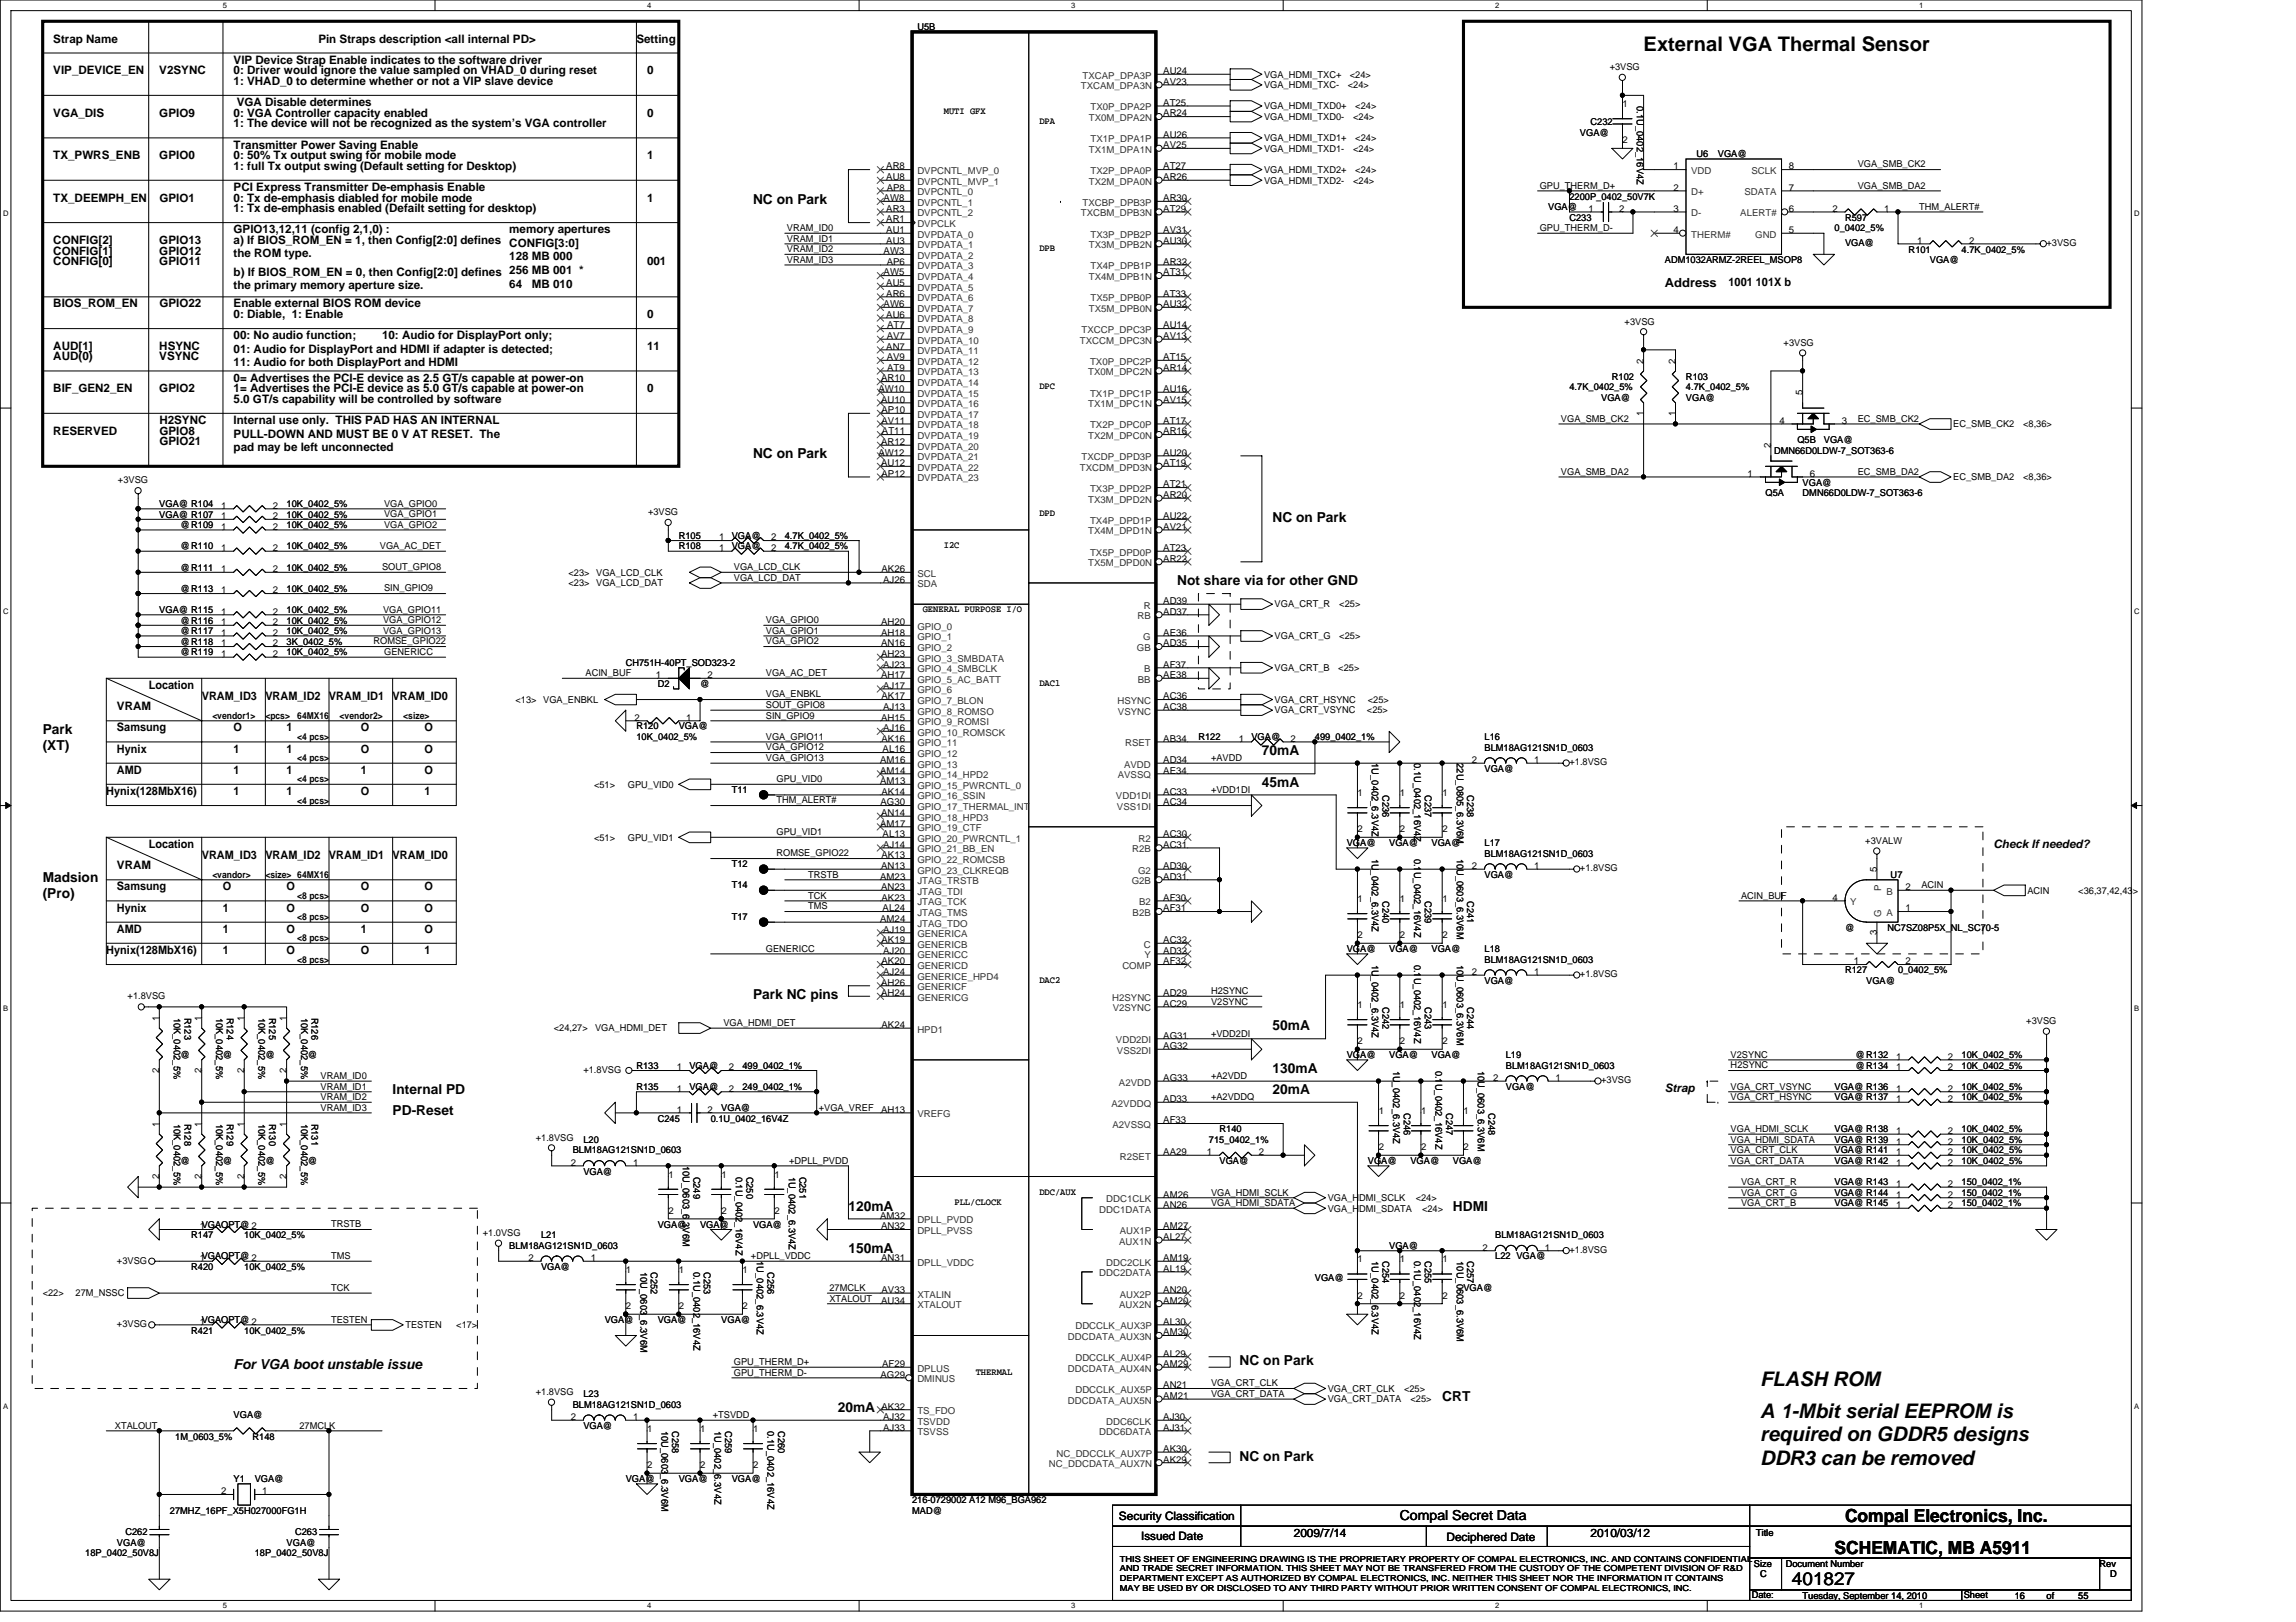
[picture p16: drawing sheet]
<svg xmlns="http://www.w3.org/2000/svg" width="297mm" height="210mm" viewBox="0 0 297 210" stroke-linecap="round" stroke-linejoin="round" font-family="sans-serif">
<defs><g id="words">
<g font-size="2.6">
<text x="212.6" y="6.5">External VGA Thermal Sensor</text>
<text x="227.7" y="179.3">FLASH ROM</text>
<text x="227.7" y="183.5">A 1-Mbit serial EEPROM is</text>
<text x="227.7" y="186.5">required on GDDR5 designs</text>
<text x="227.7" y="189.5">DDR3 can be removed</text>
</g>
<g font-size="2.3">
<text x="238.7" y="196.9">Compal Electronics, Inc.</text>
<text x="237.3" y="201">SCHEMATIC, MB A5911</text>
<text x="231.8" y="205.1">401827</text>
</g>
<g font-size="1.8">
<text x="97.4" y="26.4">NC on Park</text>
<text x="97.4" y="59.3">NC on Park</text>
<text x="164.6" y="67.5">NC on Park</text>
<text x="152.3" y="75.7">Not share via for other GND</text>
<text x="5.5" y="94.9">Park</text>
<text x="5.5" y="97.1">(XT)</text>
<text x="163.3" y="97.7">70mA</text>
<text x="163.3" y="101.8">45mA</text>
<text x="5.5" y="114.1">Madsion</text>
<text x="5.5" y="116.2">(Pro)</text>
<text x="97.4" y="129.2">Park NC pins</text>
<text x="164.6" y="133.3">50mA</text>
<text x="50.8" y="141.6">Internal PD</text>
<text x="164.6" y="138.8">130mA</text>
<text x="164.6" y="141.6">20mA</text>
<text x="50.8" y="144.3">PD-Reset</text>
<text x="109.8" y="156.7">120mA</text>
<text x="188" y="156.7">HDMI</text>
<text x="109.8" y="162.1">150mA</text>
<text x="30.2" y="177.2">For VGA boot unstable issue</text>
<text x="160.4" y="176.7">NC on Park</text>
<text x="108.4" y="182.7">20mA</text>
<text x="186.6" y="181.3">CRT</text>
<text x="160.4" y="189">NC on Park</text>
<text x="181.1" y="196.8">Compal Secret Data</text>
</g>
<text font-size="1.6" x="215.4" y="37.2">Address</text>
<g font-size="1.5">
<text x="6.9" y="5.5">Strap Name</text>
<text x="41.2" y="5.5">Pin Straps description &lt;all internal PD&gt;</text>
<text x="82.3" y="5.5">Setting</text>
<text x="6.9" y="9.6">VIP_DEVICE_EN</text>
<text x="20.6" y="9.6">V2SYNC</text>
<text x="30.2" y="8.2">VIP Device Strap Enable indicates to the software driver</text>
<text x="30.2" y="9.6">0: Driver would ignore the value sampled on VHAD_0 during reset</text>
<text x="30.2" y="11">1: VHAD_0 to determine whether or not a VIP slave device</text>
<text x="83.7" y="9.6">0</text>
<text x="6.9" y="15.1">VGA_DIS</text>
<text x="20.6" y="15.1">GPIO9</text>
<text x="30.2" y="15.1">0: VGA Controller capacity enabled</text>
<text x="30.2" y="16.5">1: The device will not be recognized as the system’s VGA controller</text>
<text x="30.6" y="13.7">VGA Disable determines</text>
<text x="83.7" y="15.1">0</text>
<text x="6.9" y="20.6">TX_PWRS_ENB</text>
<text x="20.6" y="20.6">GPIO0</text>
<text x="30.2" y="19.2">Transmitter Power Saving Enable</text>
<text x="30.2" y="20.6">0: 50% Tx output swing for mobile mode</text>
<text x="30.2" y="22">1: full Tx output swing (Default setting for Desktop)</text>
<text x="83.7" y="20.6">1</text>
<text x="6.9" y="26.1">TX_DEEMPH_EN</text>
<text x="20.6" y="26.1">GPIO1</text>
<text x="30.2" y="24.7">PCI Express Transmitter De-emphasis Enable</text>
<text x="30.2" y="26.1">0: Tx de-emphasis diabled for mobile mode</text>
<text x="30.2" y="27.4">1: Tx de-emphasis enabled (Defailt setting for desktop)</text>
<text x="83.7" y="26.1">1</text>
<text x="6.9" y="31.6">CONFIG[2]</text>
<text x="6.9" y="32.9">CONFIG[1]</text>
<text x="6.9" y="34.3">CONFIG[0]</text>
<text x="20.6" y="34.3">GPIO11</text>
<text x="20.6" y="32.9">GPIO12</text>
<text x="20.6" y="31.6">GPIO13</text>
<text x="30.2" y="30.2">GPIO13,12,11 (config 2,1,0) :</text>
<text x="30.2" y="31.6">a) If BIOS_ROM_EN = 1, then Config[2:0] defines</text>
<text x="30.2" y="33.3">the ROM type.</text>
<text x="30.2" y="35.7">b) If BIOS_ROM_EN = 0, then Config[2:0] defines 256 MB 001 *</text>
<text x="65.9" y="30.2">memory apertures</text>
<text x="65.9" y="31.9">CONFIG[3:0]</text>
<text x="65.9" y="33.7">128 MB 000</text>
<text x="83.7" y="34.3">001</text>
<text x="6.9" y="39.8">BIOS_ROM_EN</text>
<text x="20.6" y="39.8">GPIO22</text>
<text x="30.2" y="41.1">0: Diable, 1: Enable</text>
<text x="30.2" y="37.4">the primary memory aperture size.</text>
<text x="30.2" y="39.8">Enable external BIOS ROM device</text>
<text x="65.9" y="37.2">64</text>
<text x="68.8" y="37.2">MB 010</text>
<text x="83.7" y="41.1">0</text>
<text x="223.6" y="37">1001 101X b</text>
<text x="6.9" y="45.3">AUD[1]</text>
<text x="6.9" y="46.7">AUD(0)</text>
<text x="20.6" y="45.3">HSYNC</text>
<text x="20.6" y="46.7">VSYNC</text>
<text x="30.2" y="43.9">00: No audio function;</text>
<text x="30.2" y="45.7">01: Audio for DisplayPort and HDMI if adapter is detected;</text>
<text x="30.2" y="47.4">11: Audio for both DisplayPort and HDMI</text>
<text x="49.4" y="43.9">10: Audio for DisplayPort only;</text>
<text x="83.7" y="45.3">11</text>
<text x="6.9" y="50.8">BIF_GEN2_EN</text>
<text x="20.6" y="50.8">GPIO2</text>
<text x="30.2" y="49.4">0= Advertises the PCI-E device as 2.5 GT/s capable at power-on</text>
<text x="30.2" y="52.1">5.0 GT/s capability will be controlled by software</text>
<text x="30.2" y="50.8">1= Advertises the PCI-E device as 5.0 GT/s capable at power-on</text>
<text x="83.7" y="50.8">0</text>
<text x="6.9" y="56.2">RESERVED</text>
<text x="20.6" y="54.9">H2SYNC</text>
<text x="20.6" y="56.2">GPIO8</text>
<text x="20.6" y="57.6">GPIO21</text>
<text x="30.2" y="54.9">Internal use only. THIS PAD HAS AN INTERNAL</text>
<text x="30.2" y="56.6">PULL-DOWN AND MUST BE 0 V AT RESET. The</text>
<text x="30.2" y="58.4">pad may be left unconnected</text>
<text x="19.2" y="89.2">Location</text>
<text x="15.1" y="91.9">VRAM</text>
<text x="15.1" y="94.7">Samsung</text>
<text x="26.1" y="90.5">VRAM_ID3</text>
<text x="30.2" y="94.7">O</text>
<text x="34.3" y="90.5">VRAM_ID2</text>
<text x="37.1" y="94.7">1</text>
<text x="42.6" y="90.5">VRAM_ID1</text>
<text x="46.7" y="94.7">O</text>
<text x="50.8" y="90.5">VRAM_ID0</text>
<text x="54.9" y="94.7">O</text>
<text x="15.1" y="100.1">AMD</text>
<text x="15.1" y="97.4">Hynix</text>
<text x="30.2" y="100.1">1</text>
<text x="30.2" y="97.4">1</text>
<text x="37.1" y="100.1">1</text>
<text x="37.1" y="97.4">1</text>
<text x="46.7" y="100.1">1</text>
<text x="46.7" y="97.4">O</text>
<text x="54.9" y="100.1">O</text>
<text x="54.9" y="97.4">O</text>
<text x="13.8" y="102.9">Hynix(128MbX16)</text>
<text x="30.2" y="102.9">1</text>
<text x="37.1" y="102.9">1</text>
<text x="46.7" y="102.9">O</text>
<text x="54.9" y="102.9">1</text>
<text x="15.1" y="112.5">VRAM</text>
<text x="19.2" y="109.7">Location</text>
<text x="26.1" y="111.1">VRAM_ID3</text>
<text x="34.3" y="111.1">VRAM_ID2</text>
<text x="42.6" y="111.1">VRAM_ID1</text>
<text x="50.8" y="111.1">VRAM_ID0</text>
<text x="257.9" y="109.7">Check If needed?</text>
<text x="15.1" y="115.2">Samsung</text>
<text x="15.1" y="118">Hynix</text>
<text x="28.8" y="115.2">O</text>
<text x="28.8" y="118">1</text>
<text x="37.1" y="118">O</text>
<text x="37.1" y="115.2">O</text>
<text x="46.7" y="118">O</text>
<text x="46.7" y="115.2">O</text>
<text x="54.9" y="118">O</text>
<text x="54.9" y="115.2">O</text>
<text x="13.8" y="123.4">Hynix(128MbX16)</text>
<text x="15.1" y="120.7">AMD</text>
<text x="28.8" y="120.7">1</text>
<text x="28.8" y="123.4">1</text>
<text x="37.1" y="120.7">O</text>
<text x="37.1" y="123.4">O</text>
<text x="46.7" y="123.4">O</text>
<text x="46.7" y="120.7">1</text>
<text x="54.9" y="123.4">1</text>
<text x="54.9" y="120.7">O</text>
<text x="215.4" y="141.3">Strap</text>
<text x="144.8" y="196.7">Security Classification</text>
<text x="147.6" y="199.3">Issued Date</text>
<text x="167.4" y="198.9">2009/7/14</text>
<text x="187.1" y="199.4">Deciphered Date</text>
<text x="205.8" y="198.9">2010/03/12</text>
</g>
<g font-size="1.2">
<text x="118.7" y="3.9">U5B</text>
<text x="150.5" y="9.6">AU24</text>
<text x="150.5" y="11">AV23</text>
<text x="163.5" y="10">VGA_HDMI_TXC+</text>
<text x="163.5" y="11.4">VGA_HDMI_TXC-</text>
<text x="174.4" y="11.4">&lt;24&gt;</text>
<text x="174.6" y="10">&lt;24&gt;</text>
<text x="208.3" y="9.1">+3VSG</text>
<text x="122.1" y="14.7">MUTI GFX</text>
<text x="134.5" y="16.1">DPA</text>
<text x="150.5" y="13.7">AT25</text>
<text x="150.5" y="17.8">AU26</text>
<text x="150.5" y="15.1">AR24</text>
<text x="163.5" y="14.2">VGA_HDMI_TXD0+</text>
<text x="163.5" y="15.5">VGA_HDMI_TXD0-</text>
<text x="175.1" y="15.5">&lt;24&gt;</text>
<text x="175.3" y="14.2">&lt;24&gt;</text>
<text x="204.4" y="17.6">VGA@</text>
<text x="205.8" y="16.2">C232</text>
<text x="209.9" y="13.9">1</text>
<text x="211.8" y="13.7" transform="rotate(90 211.8 13.7)">0.1U_0402_16V4Z</text>
<text x="114.7" y="21.9">AR8</text>
<text x="114.7" y="23.3">AU8</text>
<text x="150.5" y="21.9">AT27</text>
<text x="150.5" y="19.2">AV25</text>
<text x="150.5" y="23.3">AR26</text>
<text x="163.5" y="18.3">VGA_HDMI_TXD1+</text>
<text x="163.5" y="19.6">VGA_HDMI_TXD1-</text>
<text x="163.5" y="23.7">VGA_HDMI_TXD2-</text>
<text x="163.5" y="22.4">VGA_HDMI_TXD2+</text>
<text x="175.1" y="19.6">&lt;24&gt;</text>
<text x="175.1" y="23.7">&lt;24&gt;</text>
<text x="175.3" y="18.3">&lt;24&gt;</text>
<text x="175.3" y="22.4">&lt;24&gt;</text>
<text x="209.9" y="18.5">2</text>
<text x="216.5" y="21.9">1</text>
<text x="219.5" y="20.3">U6</text>
<text x="222.2" y="20.3">VGA@</text>
<text x="231.4" y="21.9">8</text>
<text x="240.3" y="21.7">VGA_SMB_CK2</text>
<text x="101.8" y="29.9">VRAM_ID0</text>
<text x="114.3" y="26">AW8</text>
<text x="114.7" y="28.8">AR1</text>
<text x="114.7" y="27.4">AR3</text>
<text x="114.7" y="24.7">AP8</text>
<text x="150.5" y="26">AR30</text>
<text x="150.5" y="27.4">AT29</text>
<text x="199.2" y="29.9">GPU_THERM_D-</text>
<text x="199.2" y="24.4">GPU_THERM_D+</text>
<text x="200.3" y="27.2">VGA@</text>
<text x="203" y="28.6">C233</text>
<text x="203" y="25.8">2200P_0402_50V7K</text>
<text x="205.5" y="27.4">1</text>
<text x="209.5" y="27.4">2</text>
<text x="216.5" y="24.7">2</text>
<text x="216.5" y="27.4">3</text>
<text x="231.4" y="27.4">6</text>
<text x="231.4" y="24.7">7</text>
<text x="237.1" y="27.4">2</text>
<text x="237.3" y="29.9">0_0402_5%</text>
<text x="238.7" y="28.6">R597</text>
<text x="240.3" y="24.4">VGA_SMB_DA2</text>
<text x="243.8" y="27.4">1</text>
<text x="248.3" y="27.2">THM_ALERT#</text>
<text x="101.8" y="34">VRAM_ID3</text>
<text x="101.8" y="31.3">VRAM_ID1</text>
<text x="101.8" y="32.6">VRAM_ID2</text>
<text x="114.3" y="32.9">AW3</text>
<text x="114.3" y="35.6">AW5</text>
<text x="114.7" y="30.2">AU1</text>
<text x="114.7" y="31.5">AU3</text>
<text x="114.7" y="34.3">AP6</text>
<text x="134.5" y="32.5">DPB</text>
<text x="150.5" y="30.2">AV31</text>
<text x="150.5" y="34.3">AR32</text>
<text x="150.5" y="31.5">AU30</text>
<text x="150.5" y="35.6">AT31</text>
<text x="215.4" y="34">ADM1032ARMZ-2REEL_MSOP8</text>
<text x="216.5" y="30.2">4</text>
<text x="231.4" y="30.2">5</text>
<text x="238.7" y="31.9">VGA@</text>
<text x="246.9" y="32.7">R101</text>
<text x="248" y="31.5">1</text>
<text x="249.7" y="34">VGA@</text>
<text x="253.8" y="32.7">4.7K_0402_5%</text>
<text x="254.7" y="31.5">2</text>
<text x="264.8" y="31.9">+3VSG</text>
<text x="114.3" y="39.8">AW6</text>
<text x="114.7" y="37">AU5</text>
<text x="114.7" y="38.4">AR6</text>
<text x="114.7" y="41.1">AU6</text>
<text x="150.5" y="38.4">AT33</text>
<text x="150.5" y="39.8">AU32</text>
<text x="210.2" y="42">+3VSG</text>
<text x="114.7" y="45.3">AN7</text>
<text x="114.7" y="43.9">AV7</text>
<text x="114.7" y="46.6">AV9</text>
<text x="114.8" y="48">AT9</text>
<text x="114.8" y="42.5">AT7</text>
<text x="150.5" y="43.9">AV13</text>
<text x="150.5" y="46.6">AT15</text>
<text x="150.5" y="42.5">AU14</text>
<text x="150.5" y="48">AR14</text>
<text x="212.6" y="47.1" transform="rotate(-90 212.6 47.1)">2</text>
<text x="216.7" y="47.1" transform="rotate(-90 216.7 47.1)">2</text>
<text x="230.8" y="44.7">+3VSG</text>
<text x="113.6" y="50.7">AW10</text>
<text x="114" y="49.4">AR10</text>
<text x="114" y="52.1">AU10</text>
<text x="114" y="53.5">AP10</text>
<text x="134.5" y="50.4">DPC</text>
<text x="150.5" y="50.7">AU16</text>
<text x="150.5" y="52.1">AV15</text>
<text x="203" y="50.5">4.7K_0402_5%</text>
<text x="207.2" y="51.9">VGA@</text>
<text x="208.5" y="49.1">R102</text>
<text x="212.6" y="53.8" transform="rotate(-90 212.6 53.8)">1</text>
<text x="216.7" y="53.8" transform="rotate(-90 216.7 53.8)">1</text>
<text x="218.1" y="49.1">R103</text>
<text x="218.1" y="50.5">4.7K_0402_5%</text>
<text x="218.1" y="51.9">VGA@</text>
<text x="233.2" y="51.2" transform="rotate(-90 233.2 51.2)">5</text>
<text x="113.6" y="59">AW12</text>
<text x="114" y="57.6">AR12</text>
<text x="114" y="54.8">AV11</text>
<text x="114.1" y="56.2">AT11</text>
<text x="150.5" y="54.8">AT17</text>
<text x="150.5" y="59">AU20</text>
<text x="150.5" y="56.2">AR16</text>
<text x="201.9" y="54.6">VGA_SMB_CK2</text>
<text x="229.1" y="58" transform="rotate(-90 229.1 58)">2</text>
<text x="229.5" y="58.7">DMN66D0LDW-7_SOT363-6</text>
<text x="230.2" y="54.8">4</text>
<text x="232.5" y="57.4">Q5B</text>
<text x="236" y="57.4">VGA@</text>
<text x="238.3" y="54.8">3</text>
<text x="240.3" y="54.6">EC_SMB_CK2</text>
<text x="252.7" y="55.3">EC_SMB_CK2</text>
<text x="261.7" y="55.3">&lt;8,36&gt;</text>
<text x="15.3" y="62.6">+3VSG</text>
<text x="20.6" y="65.6">VGA@ R104</text>
<text x="28.6" y="65.8">1</text>
<text x="35.3" y="65.8">2</text>
<text x="37.1" y="65.6">10K_0402_5%</text>
<text x="49.7" y="65.6">VGA_GPIO0</text>
<text x="114" y="60.3">AU12</text>
<text x="114" y="61.7">AP12</text>
<text x="150.5" y="60.3">AT19</text>
<text x="150.5" y="63.1">AT21</text>
<text x="150.5" y="64.5">AR20</text>
<text x="201.9" y="61.4">VGA_SMB_DA2</text>
<text x="226.1" y="61.7">1</text>
<text x="228.4" y="64.2">Q5A</text>
<text x="233.2" y="64.2">DMN66D0LDW-7_SOT363-6</text>
<text x="233.2" y="62.8">VGA@</text>
<text x="234.2" y="61.7">6</text>
<text x="240.3" y="61.4">EC_SMB_DA2</text>
<text x="252.7" y="62.2">EC_SMB_DA2</text>
<text x="261.7" y="62.2">&lt;8,36&gt;</text>
<text x="20.6" y="67">VGA@ R107</text>
<text x="23.4" y="71.1">@R110</text>
<text x="23.4" y="68.3">@R109</text>
<text x="28.6" y="67.2">1</text>
<text x="28.6" y="71.3">1</text>
<text x="28.6" y="68.6">1</text>
<text x="35.3" y="67.2">2</text>
<text x="35.3" y="71.3">2</text>
<text x="35.3" y="68.6">2</text>
<text x="37.1" y="67">10K_0402_5%</text>
<text x="37.1" y="71.1">10K_0402_5%</text>
<text x="37.1" y="68.3">10K_0402_5%</text>
<text x="49.1" y="71.1">VGA_AC_DET</text>
<text x="49.7" y="66.9">VGA_GPIO1</text>
<text x="49.7" y="68.3">VGA_GPIO2</text>
<text x="83.8" y="66.7">+3VSG</text>
<text x="87.8" y="71.1">R108</text>
<text x="87.8" y="69.7">R105</text>
<text x="93" y="71.3">1</text>
<text x="93" y="69.9">1</text>
<text x="94.7" y="71.1">VGA@</text>
<text x="94.7" y="69.7">VGA@</text>
<text x="99.8" y="71.3">2</text>
<text x="99.8" y="69.9">2</text>
<text x="101.5" y="71.1">4.7K_0402_5%</text>
<text x="101.5" y="69.7">4.7K_0402_5%</text>
<text x="122.1" y="70.9">I2C</text>
<text x="134.5" y="66.8">DPD</text>
<text x="150.5" y="67.2">AU22</text>
<text x="150.5" y="71.3">AT23</text>
<text x="150.5" y="68.6">AV21</text>
<text x="23.4" y="76.6">@R113</text>
<text x="23.4" y="73.8">@R111</text>
<text x="28.6" y="76.8">1</text>
<text x="28.6" y="74">1</text>
<text x="35.3" y="76.8">2</text>
<text x="35.3" y="74">2</text>
<text x="37.1" y="76.6">10K_0402_5%</text>
<text x="37.1" y="73.8">10K_0402_5%</text>
<text x="49.4" y="73.8">SOUT_GPIO8</text>
<text x="49.7" y="76.5">SIN_GPIO9</text>
<text x="73.6" y="74.5">&lt;23&gt; VGA_LCD_CLK</text>
<text x="73.6" y="75.9">&lt;23&gt; VGA_LCD_DAT</text>
<text x="95" y="75.2">VGA_LCD_DAT</text>
<text x="95" y="73.8">VGA_LCD_CLK</text>
<text x="114" y="74">AK26</text>
<text x="114.3" y="75.4">AJ26</text>
<text x="150.5" y="72.7">AR22</text>
<text x="20.6" y="79.3">VGA@ R115</text>
<text x="23.4" y="80.7">@R116</text>
<text x="23.4" y="83.4">@R118</text>
<text x="23.4" y="82">@R117</text>
<text x="28.6" y="80.9">1</text>
<text x="28.6" y="79.5">1</text>
<text x="28.6" y="83.7">1</text>
<text x="28.6" y="82.3">1</text>
<text x="35.3" y="80.9">2</text>
<text x="35.3" y="79.5">2</text>
<text x="35.3" y="83.7">2</text>
<text x="35.3" y="82.3">2</text>
<text x="37.1" y="80.7">10K_0402_5%</text>
<text x="37.1" y="79.3">10K_0402_5%</text>
<text x="37.1" y="83.4">3K_0402_5%</text>
<text x="37.1" y="82">10K_0402_5%</text>
<text x="48.3" y="83.4">ROMSE_GPIO22</text>
<text x="49.6" y="79.3">VGA_GPIO11</text>
<text x="49.6" y="80.6">VGA_GPIO12</text>
<text x="49.6" y="82">VGA_GPIO13</text>
<text x="99.1" y="82">VGA_GPIO1</text>
<text x="99.1" y="83.4">VGA_GPIO2</text>
<text x="99.1" y="80.6">VGA_GPIO0</text>
<text x="114" y="80.9">AH20</text>
<text x="114" y="82.3">AH18</text>
<text x="114" y="83.7">AN16</text>
<text x="119.4" y="79.2">GENERAL PURPOSE I/O</text>
<text x="150.5" y="79.5">AD37</text>
<text x="150.5" y="83.7">AD35</text>
<text x="150.5" y="78.2">AD39</text>
<text x="150.5" y="82.3">AE36</text>
<text x="164.9" y="78.6">VGA_CRT_R</text>
<text x="164.9" y="82.7">VGA_CRT_G</text>
<text x="173.3" y="78.6">&lt;25&gt;</text>
<text x="173.3" y="82.7">&lt;25&gt;</text>
<text x="23.4" y="84.8">@R119</text>
<text x="28.6" y="85">1</text>
<text x="35.3" y="85">2</text>
<text x="37.1" y="84.8">10K_0402_5%</text>
<text x="49.7" y="84.8">GENERICC</text>
<text x="75.8" y="87.5">ACIN_BUF</text>
<text x="81" y="86.2">CH751H-40PT_SOD323-2</text>
<text x="84.8" y="87.8">1</text>
<text x="85.1" y="88.9">D2</text>
<text x="90.6" y="88.9">@</text>
<text x="91.5" y="87.8">2</text>
<text x="99.1" y="87.5">VGA_AC_DET</text>
<text x="114" y="85">AH23</text>
<text x="114" y="87.8">AH17</text>
<text x="114.3" y="86.4">AJ23</text>
<text x="114.3" y="89.1">AJ17</text>
<text x="134.5" y="88.8">DAC1</text>
<text x="150.5" y="86.4">AF37</text>
<text x="150.5" y="87.8">AE38</text>
<text x="164.9" y="86.8">VGA_CRT_B</text>
<text x="173.1" y="86.8">&lt;25&gt;</text>
<text x="27.5" y="93">&lt;vendor1&gt;</text>
<text x="34.3" y="93">&lt;pcs&gt;</text>
<text x="38.5" y="93">64MX16</text>
<text x="38.5" y="95.8">&lt;4 pcs&gt;</text>
<text x="43.9" y="93">&lt;vendor2&gt;</text>
<text x="52.2" y="93">&lt;size&gt;</text>
<text x="66.7" y="91">&lt;13&gt; VGA_ENBKL</text>
<text x="82.1" y="93.3">2</text>
<text x="82.3" y="94.4">R120</text>
<text x="82.3" y="95.8">10K_0402_5%</text>
<text x="87.8" y="94.4">VGA@</text>
<text x="88.8" y="93.3">1</text>
<text x="99.1" y="91.6">SOUT_GPIO8</text>
<text x="99.1" y="93">SIN_GPIO9</text>
<text x="99.1" y="95.7">VGA_GPIO11</text>
<text x="99.1" y="90.3">VGA_ENBKL</text>
<text x="114" y="93.3">AH15</text>
<text x="114" y="96">AK16</text>
<text x="114" y="90.5">AK17</text>
<text x="114.3" y="94.6">AJ16</text>
<text x="114.3" y="91.9">AJ13</text>
<text x="150.5" y="91.9">AC38</text>
<text x="150.5" y="96">AB34</text>
<text x="150.5" y="90.5">AC36</text>
<text x="155" y="95.8">R122</text>
<text x="160.3" y="96">1</text>
<text x="161.9" y="95.8">VGA@</text>
<text x="164.9" y="91">VGA_CRT_HSYNC</text>
<text x="164.9" y="92.3">VGA_CRT_VSYNC</text>
<text x="167" y="96">2</text>
<text x="170.1" y="95.8">499_0402_1%</text>
<text x="176.8" y="92.3">&lt;25&gt;</text>
<text x="177" y="91">&lt;25&gt;</text>
<text x="192.1" y="95.8">L16</text>
<text x="38.5" y="98.5">&lt;4 pcs&gt;</text>
<text x="38.5" y="101.3">&lt;4 pcs&gt;</text>
<text x="76.9" y="101.9">&lt;51&gt;</text>
<text x="81.2" y="101.9">GPU_VID0</text>
<text x="99.1" y="97.1">VGA_GPIO12</text>
<text x="99.1" y="98.5">VGA_GPIO13</text>
<text x="100.5" y="101.2">GPU_VID0</text>
<text x="113.9" y="98.7">AM16</text>
<text x="113.9" y="100.1">AM14</text>
<text x="113.9" y="101.5">AM13</text>
<text x="114.2" y="97.4">AL16</text>
<text x="150.5" y="100.1">AE34</text>
<text x="150.5" y="98.7">AD34</text>
<text x="156.7" y="98.5">+AVDD</text>
<text x="177.5" y="98.8" transform="rotate(90 177.5 98.8)">1U_0402_6.3V4Z</text>
<text x="183" y="98.8" transform="rotate(90 183 98.8)">0.1U_0402_16V4Z</text>
<text x="188.5" y="98.8" transform="rotate(90 188.5 98.8)">22U_0805_6.3V6M</text>
<text x="190.4" y="98.7">2</text>
<text x="192.1" y="97.1">BLM18AG121SN1D_0603</text>
<text x="192.1" y="99.9">VGA@</text>
<text x="198.5" y="98.7">1</text>
<text x="203" y="99.1">+1.8VSG</text>
<text x="38.5" y="104">&lt;4 pcs&gt;</text>
<text x="94.7" y="102.6">T11</text>
<text x="100.5" y="104">THM_ALERT#</text>
<text x="113.9" y="107">AM17</text>
<text x="113.9" y="104.2">AG30</text>
<text x="114" y="105.6">AN14</text>
<text x="114" y="102.8">AK14</text>
<text x="150.5" y="102.8">AC33</text>
<text x="150.5" y="104.2">AC34</text>
<text x="156.7" y="102.6">+VDD1DI</text>
<text x="175.6" y="103">1</text>
<text x="175.6" y="107.7">2</text>
<text x="178.9" y="102.9" transform="rotate(90 178.9 102.9)">C236</text>
<text x="181.1" y="103">1</text>
<text x="181.1" y="107.7">2</text>
<text x="184.3" y="102.9" transform="rotate(90 184.3 102.9)">C237</text>
<text x="186.6" y="103">1</text>
<text x="186.6" y="107.7">2</text>
<text x="189.8" y="102.9" transform="rotate(90 189.8 102.9)">C238</text>
<text x="27.5" y="113.6">&lt;vandor&gt;</text>
<text x="34.3" y="113.6">&lt;size&gt; 64MX16</text>
<text x="76.9" y="108.8">&lt;51&gt;</text>
<text x="81.2" y="108.8">GPU_VID1</text>
<text x="94.7" y="112.2">T12</text>
<text x="100.5" y="110.8">ROMSE_GPIO22</text>
<text x="100.5" y="108.1">GPU_VID1</text>
<text x="104.6" y="113.6">TRSTB</text>
<text x="113.9" y="113.8">AM23</text>
<text x="114" y="112.5">AN13</text>
<text x="114" y="111.1">AK13</text>
<text x="114.2" y="108.3">AL13</text>
<text x="114.3" y="109.7">AJ14</text>
<text x="150.5" y="109.7">AC31</text>
<text x="150.5" y="113.8">AD31</text>
<text x="150.5" y="108.3">AC30</text>
<text x="150.5" y="112.5">AD30</text>
<text x="174.2" y="109.5">VGA@</text>
<text x="177.5" y="111.1" transform="rotate(90 177.5 111.1)">1U_0402_6.3V4Z</text>
<text x="179.7" y="109.5">VGA@</text>
<text x="183" y="111.1" transform="rotate(90 183 111.1)">0.1U_0402_16V4Z</text>
<text x="185.2" y="109.5">VGA@</text>
<text x="188.5" y="111.1" transform="rotate(90 188.5 111.1)">10U_0603_6.3V6M</text>
<text x="190.4" y="112.5">2</text>
<text x="192.1" y="109.5">L17</text>
<text x="192.1" y="110.9">BLM18AG121SN1D_0603</text>
<text x="192.1" y="113.6">VGA@</text>
<text x="198.5" y="112.5">1</text>
<text x="204.4" y="112.8">+1.8VSG</text>
<text x="241.3" y="109.2">+3VALW</text>
<text x="242.8" y="112.9" transform="rotate(-90 242.8 112.9)">5</text>
<text x="244.6" y="113.6">U7</text>
<text x="38.5" y="116.3">&lt;8 pcs&gt;</text>
<text x="38.5" y="119.1">&lt;8 pcs&gt;</text>
<text x="94.7" y="119.1">T17</text>
<text x="94.7" y="115">T14</text>
<text x="104.6" y="116.3">TCK</text>
<text x="104.6" y="117.7">TMS</text>
<text x="113.9" y="119.3">AM24</text>
<text x="114" y="115.2">AN23</text>
<text x="114" y="116.6">AK23</text>
<text x="114.2" y="117.9">AL24</text>
<text x="150.5" y="117.9">AF31</text>
<text x="150.5" y="116.6">AF30</text>
<text x="175.6" y="116.7">1</text>
<text x="178.9" y="116.6" transform="rotate(90 178.9 116.6)">C240</text>
<text x="181.1" y="116.7">1</text>
<text x="184.3" y="116.6" transform="rotate(90 184.3 116.6)">C239</text>
<text x="186.6" y="116.7">1</text>
<text x="189.8" y="116.6" transform="rotate(90 189.8 116.6)">C241</text>
<text x="225.3" y="116.3">ACIN_BUF</text>
<text x="237.1" y="116.6">4</text>
<text x="246.5" y="115.2">2</text>
<text x="246.5" y="117.9">1</text>
<text x="248.6" y="114.9">ACIN</text>
<text x="262.3" y="115.7">ACIN</text>
<text x="268.9" y="115.7">&lt;36,37,42,43&gt;</text>
<text x="38.5" y="124.6">&lt;8 pcs&gt;</text>
<text x="38.5" y="121.8">&lt;8 pcs&gt;</text>
<text x="99.1" y="123.2">GENERICC</text>
<text x="114" y="122">AK19</text>
<text x="114" y="124.8">AK20</text>
<text x="114.3" y="120.7">AJ19</text>
<text x="114.3" y="123.4">AJ20</text>
<text x="150.5" y="123.4">AD32</text>
<text x="150.5" y="124.8">AF32</text>
<text x="150.5" y="122">AC32</text>
<text x="174.2" y="123.2">VGA@</text>
<text x="175.6" y="121.4">2</text>
<text x="177.5" y="124.8" transform="rotate(90 177.5 124.8)">1U_0402_6.3V4Z</text>
<text x="179.7" y="123.2">VGA@</text>
<text x="181.1" y="121.4">2</text>
<text x="183" y="124.8" transform="rotate(90 183 124.8)">0.1U_0402_16V4Z</text>
<text x="185.2" y="123.2">VGA@</text>
<text x="186.6" y="121.4">2</text>
<text x="188.5" y="124.8" transform="rotate(90 188.5 124.8)">10U_0603_6.3V6M</text>
<text x="192.1" y="123.2">L18</text>
<text x="192.1" y="124.6">BLM18AG121SN1D_0603</text>
<text x="238.7" y="125.9">R127</text>
<text x="238.7" y="120.5">@</text>
<text x="239.8" y="124.8">1</text>
<text x="242.8" y="121" transform="rotate(-90 242.8 121)">3</text>
<text x="244.2" y="120.5">NC7SZ08P5X_NL_SC70-5</text>
<text x="245.6" y="125.9">0_0402_5%</text>
<text x="246.5" y="124.8">2</text>
<text x="16.5" y="129.2">+1.8VSG</text>
<text x="22.5" y="131.7" transform="rotate(90 22.5 131.7)">10K_0402_5%</text>
<text x="23.9" y="131.7" transform="rotate(90 23.9 131.7)">R123</text>
<text x="28" y="131.7" transform="rotate(90 28 131.7)">10K_0402_5%</text>
<text x="29.4" y="131.7" transform="rotate(90 29.4 131.7)">R124</text>
<text x="33.5" y="131.7" transform="rotate(90 33.5 131.7)">10K_0402_5%</text>
<text x="34.8" y="131.7" transform="rotate(90 34.8 131.7)">R125</text>
<text x="38.9" y="131.7" transform="rotate(90 38.9 131.7)">10K_0402_5%</text>
<text x="40.3" y="131.7" transform="rotate(90 40.3 131.7)">R126</text>
<text x="114" y="127.6">AH26</text>
<text x="114" y="128.9">AH24</text>
<text x="114.3" y="126.2">AJ24</text>
<text x="134.5" y="127.2">DAC2</text>
<text x="150.5" y="130.3">AC29</text>
<text x="150.5" y="128.9">AD29</text>
<text x="156.7" y="128.7">H2SYNC</text>
<text x="156.7" y="130">V2SYNC</text>
<text x="175.6" y="130.5">1</text>
<text x="178.9" y="130.3" transform="rotate(90 178.9 130.3)">C242</text>
<text x="181.1" y="130.5">1</text>
<text x="184.3" y="130.3" transform="rotate(90 184.3 130.3)">C243</text>
<text x="186.6" y="130.5">1</text>
<text x="189.8" y="130.3" transform="rotate(90 189.8 130.3)">C244</text>
<text x="190.4" y="126.2">2</text>
<text x="192.1" y="127.3">VGA@</text>
<text x="198.5" y="126.2">1</text>
<text x="204.4" y="126.5">+1.8VSG</text>
<text x="241.4" y="127.3">VGA@</text>
<text x="20.6" y="132.1" transform="rotate(-90 20.6 132.1)">1</text>
<text x="23.4" y="136.9">@</text>
<text x="26.1" y="132.1" transform="rotate(-90 26.1 132.1)">1</text>
<text x="28.8" y="136.9">@</text>
<text x="31.6" y="132.1" transform="rotate(-90 31.6 132.1)">1</text>
<text x="34.3" y="136.9">@</text>
<text x="37.1" y="132.1" transform="rotate(-90 37.1 132.1)">1</text>
<text x="39.8" y="136.9">@</text>
<text x="71.6" y="133.5">&lt;24,27&gt;</text>
<text x="77" y="133.5">VGA_HDMI_DET</text>
<text x="93.6" y="132.8">VGA_HDMI_DET</text>
<text x="114" y="133">AK24</text>
<text x="150.5" y="134.4">AG31</text>
<text x="150.5" y="135.8">AG32</text>
<text x="156.7" y="134.2">+VDD2DI</text>
<text x="174.2" y="136.9">VGA@</text>
<text x="175.6" y="135.1">2</text>
<text x="179.7" y="136.9">VGA@</text>
<text x="181.1" y="135.1">2</text>
<text x="185.2" y="136.9">VGA@</text>
<text x="186.6" y="135.1">2</text>
<text x="194.8" y="136.9">L19</text>
<text x="223.9" y="136.9">V2SYNC</text>
<text x="240.1" y="136.9">@R132</text>
<text x="245.3" y="137.1">1</text>
<text x="252" y="137.1">2</text>
<text x="253.8" y="136.9">10K_0402_5%</text>
<text x="262.1" y="132.5">+3VSG</text>
<text x="20.6" y="138.8" transform="rotate(-90 20.6 138.8)">2</text>
<text x="26.1" y="138.8" transform="rotate(-90 26.1 138.8)">2</text>
<text x="31.6" y="138.8" transform="rotate(-90 31.6 138.8)">2</text>
<text x="37.1" y="138.8" transform="rotate(-90 37.1 138.8)">2</text>
<text x="41.5" y="141">VRAM_ID1</text>
<text x="41.5" y="142.4">VRAM_ID2</text>
<text x="41.5" y="143.7">VRAM_ID3</text>
<text x="41.5" y="139.6">VRAM_ID0</text>
<text x="75.5" y="138.8">+1.8VSG</text>
<text x="82.3" y="141">R135</text>
<text x="82.3" y="138.3">R133</text>
<text x="87.6" y="141.3">1</text>
<text x="87.6" y="138.5">1</text>
<text x="87.6" y="144">1</text>
<text x="89.2" y="141">VGA@</text>
<text x="89.2" y="138.3">VGA@</text>
<text x="91.5" y="144">2</text>
<text x="93.3" y="143.8">VGA@</text>
<text x="94.3" y="141.3">2</text>
<text x="94.3" y="138.5">2</text>
<text x="96.1" y="141">249_0402_1%</text>
<text x="96.1" y="138.3">499_0402_1%</text>
<text x="105.9" y="143.7">+VGA_VREF</text>
<text x="114" y="144">AH13</text>
<text x="150.5" y="139.9">AG33</text>
<text x="150.5" y="142.6">AD33</text>
<text x="156.7" y="142.4">+A2VDDQ</text>
<text x="156.7" y="139.6">+A2VDD</text>
<text x="180.2" y="138.5" transform="rotate(90 180.2 138.5)">1U_0402_6.3V4Z</text>
<text x="185.7" y="138.5" transform="rotate(90 185.7 138.5)">0.1U_0402_16V4Z</text>
<text x="191.2" y="138.5" transform="rotate(90 191.2 138.5)">10U_0603_6.3V6M</text>
<text x="193.2" y="139.9">2</text>
<text x="194.8" y="138.3">BLM18AG121SN1D_0603</text>
<text x="194.8" y="141">VGA@</text>
<text x="201.2" y="139.9">1</text>
<text x="207.2" y="140.2">+3VSG</text>
<text x="223.9" y="141">VGA_CRT_VSYNC</text>
<text x="223.9" y="142.4">VGA_CRT_HSYNC</text>
<text x="223.9" y="138.3">H2SYNC</text>
<text x="237.3" y="142.4">VGA@ R137</text>
<text x="237.3" y="141">VGA@ R136</text>
<text x="240.1" y="138.3">@R134</text>
<text x="245.3" y="142.6">1</text>
<text x="245.3" y="141.3">1</text>
<text x="245.3" y="138.5">1</text>
<text x="252" y="142.6">2</text>
<text x="252" y="141.3">2</text>
<text x="252" y="138.5">2</text>
<text x="253.8" y="142.4">10K_0402_5%</text>
<text x="253.8" y="141">10K_0402_5%</text>
<text x="253.8" y="138.3">10K_0402_5%</text>
<text x="20.6" y="145.8" transform="rotate(-90 20.6 145.8)">1</text>
<text x="22.5" y="145.4" transform="rotate(90 22.5 145.4)">10K_0402_5%</text>
<text x="23.9" y="145.4" transform="rotate(90 23.9 145.4)">R128</text>
<text x="26.1" y="145.8" transform="rotate(-90 26.1 145.8)">1</text>
<text x="28" y="145.4" transform="rotate(90 28 145.4)">10K_0402_5%</text>
<text x="29.4" y="145.4" transform="rotate(90 29.4 145.4)">R129</text>
<text x="31.6" y="145.8" transform="rotate(-90 31.6 145.8)">1</text>
<text x="33.5" y="145.4" transform="rotate(90 33.5 145.4)">10K_0402_5%</text>
<text x="34.8" y="145.4" transform="rotate(90 34.8 145.4)">R130</text>
<text x="37.1" y="145.8" transform="rotate(-90 37.1 145.8)">1</text>
<text x="38.9" y="145.4" transform="rotate(90 38.9 145.4)">10K_0402_5%</text>
<text x="40.3" y="145.4" transform="rotate(90 40.3 145.4)">R131</text>
<text x="69.3" y="147.6">+1.8VSG</text>
<text x="74.1" y="149.3">BLM18AG121SN1D_0603</text>
<text x="75.5" y="147.9">L20</text>
<text x="85.1" y="145.1">C245</text>
<text x="91.9" y="145.1">0.1U_0402_16V4Z</text>
<text x="150.5" y="149.5">AA29</text>
<text x="150.5" y="145.4">AF33</text>
<text x="156.1" y="149.5">1</text>
<text x="156.4" y="147.9">715_0402_1%</text>
<text x="157.8" y="146.5">R140</text>
<text x="162.9" y="149.5">2</text>
<text x="178.4" y="144.2">1</text>
<text x="178.4" y="148.8">2</text>
<text x="181.6" y="144" transform="rotate(90 181.6 144)">C246</text>
<text x="183.9" y="144.2">1</text>
<text x="183.9" y="148.8">2</text>
<text x="187.1" y="144" transform="rotate(90 187.1 144)">C247</text>
<text x="189.4" y="144.2">1</text>
<text x="189.4" y="148.8">2</text>
<text x="192.6" y="144" transform="rotate(90 192.6 144)">C248</text>
<text x="223.9" y="146.5">VGA_HDMI_SCLK</text>
<text x="223.9" y="147.9">VGA_HDMI_SDATA</text>
<text x="223.9" y="149.2">VGA_CRT_CLK</text>
<text x="237.3" y="149.3">VGA@ R141</text>
<text x="237.3" y="146.5">VGA@ R138</text>
<text x="237.3" y="147.9">VGA@ R139</text>
<text x="245.3" y="149.5">1</text>
<text x="245.3" y="146.7">1</text>
<text x="245.3" y="148.1">1</text>
<text x="252" y="149.5">2</text>
<text x="252" y="146.7">2</text>
<text x="252" y="148.1">2</text>
<text x="253.8" y="149.3">10K_0402_5%</text>
<text x="253.8" y="146.5">10K_0402_5%</text>
<text x="253.8" y="147.9">10K_0402_5%</text>
<text x="20.6" y="152.5" transform="rotate(-90 20.6 152.5)">2</text>
<text x="23.4" y="150.6">@</text>
<text x="26.1" y="152.5" transform="rotate(-90 26.1 152.5)">2</text>
<text x="28.8" y="150.6">@</text>
<text x="31.6" y="152.5" transform="rotate(-90 31.6 152.5)">2</text>
<text x="34.3" y="150.6">@</text>
<text x="37.1" y="152.5" transform="rotate(-90 37.1 152.5)">2</text>
<text x="39.8" y="150.6">@</text>
<text x="73.8" y="150.9">2</text>
<text x="75.5" y="152">VGA@</text>
<text x="81.9" y="150.9">1</text>
<text x="86.5" y="152.4">1</text>
<text x="88.3" y="150.9" transform="rotate(90 88.3 150.9)">10U_0603_6.3V6M</text>
<text x="89.7" y="152.3" transform="rotate(90 89.7 152.3)">C249</text>
<text x="93.3" y="152.4">1</text>
<text x="95.2" y="152.3" transform="rotate(90 95.2 152.3)">0.1U_0402_16V4Z</text>
<text x="96.6" y="152.3" transform="rotate(90 96.6 152.3)">C250</text>
<text x="100.2" y="152.4">1</text>
<text x="102" y="152.3" transform="rotate(90 102 152.3)">1U_0402_6.3V4Z</text>
<text x="102.1" y="150.6">+DPLL_PVDD</text>
<text x="103.4" y="152.3" transform="rotate(90 103.4 152.3)">C251</text>
<text x="123.5" y="156">PLL/CLOCK</text>
<text x="134.5" y="154.6">DDC/AUX</text>
<text x="150.5" y="155">AM26</text>
<text x="156.7" y="154.7">VGA_HDMI_SCLK</text>
<text x="157.8" y="150.6">VGA@</text>
<text x="171.8" y="155.4">VGA_HDMI_SCLK</text>
<text x="177" y="150.6">VGA@</text>
<text x="182.5" y="150.6">VGA@</text>
<text x="183.2" y="155.4">&lt;24&gt;</text>
<text x="188" y="150.6">VGA@</text>
<text x="223.9" y="150.6">VGA_CRT_DATA</text>
<text x="225.3" y="154.7">VGA_CRT_G</text>
<text x="225.3" y="153.4">VGA_CRT_R</text>
<text x="237.3" y="154.7">VGA@ R144</text>
<text x="237.3" y="153.4">VGA@ R143</text>
<text x="237.3" y="150.6">VGA@ R142</text>
<text x="245.3" y="155">1</text>
<text x="245.3" y="153.6">1</text>
<text x="245.3" y="150.9">1</text>
<text x="252" y="155">2</text>
<text x="252" y="153.6">2</text>
<text x="252" y="150.9">2</text>
<text x="253.8" y="154.7">150_0402_1%</text>
<text x="253.8" y="153.4">150_0402_1%</text>
<text x="253.8" y="150.6">10K_0402_5%</text>
<text x="24.7" y="160.2">R147</text>
<text x="25.8" y="159.1">1VGAOPT@ 2</text>
<text x="31.6" y="160.2">10K_0402_5%</text>
<text x="42.8" y="158.8">TRSTB</text>
<text x="62.5" y="160">+1.0VSG</text>
<text x="65.9" y="161.6">BLM18AG121SN1D_0603</text>
<text x="70" y="160.2">L21</text>
<text x="85.1" y="158.9">VGA@</text>
<text x="86.5" y="157.1">2</text>
<text x="90.6" y="158.9">VGA@</text>
<text x="93.3" y="157.1">2</text>
<text x="97.4" y="158.9">VGA@</text>
<text x="100.2" y="157.1">2</text>
<text x="113.9" y="157.7">AM32</text>
<text x="114" y="159.1">AN32</text>
<text x="150.5" y="156.3">AN26</text>
<text x="150.5" y="159.1">AM27</text>
<text x="150.5" y="160.5">AL27</text>
<text x="156.7" y="156.1">VGA_HDMI_SDATA</text>
<text x="171.8" y="156.8">VGA_HDMI_SDATA</text>
<text x="179.7" y="161.6">VGA@</text>
<text x="184" y="156.8">&lt;24&gt;</text>
<text x="191.8" y="161.8">2</text>
<text x="193.4" y="160.2">BLM18AG121SN1D_0603</text>
<text x="199.9" y="161.8">1</text>
<text x="225.3" y="156.1">VGA_CRT_B</text>
<text x="237.3" y="156.1">VGA@ R145</text>
<text x="245.3" y="156.3">1</text>
<text x="252" y="156.3">2</text>
<text x="253.8" y="156.1">150_0402_1%</text>
<text x="5.5" y="167.8">&lt;22&gt;</text>
<text x="9.8" y="167.8">27M_NSSC</text>
<text x="15.1" y="163.5">+3VSG</text>
<text x="24.7" y="164.3">R420</text>
<text x="25.8" y="163.2">1VGAOPT@ 2</text>
<text x="31.6" y="164.3">10K_0402_5%</text>
<text x="42.8" y="167.1">TCK</text>
<text x="42.8" y="162.9">TMS</text>
<text x="68.4" y="163.2">2</text>
<text x="70" y="164.3">VGA@</text>
<text x="76.4" y="163.2">1</text>
<text x="81" y="164.7">1</text>
<text x="82.8" y="164.6" transform="rotate(90 82.8 164.6)">10U_0603_6.3V6M</text>
<text x="84.2" y="164.6" transform="rotate(90 84.2 164.6)">C252</text>
<text x="87.8" y="164.7">1</text>
<text x="89.7" y="164.6" transform="rotate(90 89.7 164.6)">0.1U_0402_16V4Z</text>
<text x="91.1" y="164.6" transform="rotate(90 91.1 164.6)">C253</text>
<text x="96.1" y="164.7">1</text>
<text x="97.2" y="162.9">+DPLL_VDDC</text>
<text x="97.9" y="163.2" transform="rotate(90 97.9 163.2)">1U_0402_6.3V4Z</text>
<text x="99.3" y="164.6" transform="rotate(90 99.3 164.6)">C256</text>
<text x="107.3" y="167.1">27MCLK</text>
<text x="114" y="163.2">AN31</text>
<text x="114" y="167.3">AV33</text>
<text x="150.5" y="164.6">AL19</text>
<text x="150.5" y="163.2">AM19</text>
<text x="150.5" y="167.3">AN20</text>
<text x="170.1" y="165.7">VGA@</text>
<text x="175.6" y="163.4">1</text>
<text x="177.5" y="163.2" transform="rotate(90 177.5 163.2)">1U_0402_6.3V4Z</text>
<text x="178.9" y="163.2" transform="rotate(90 178.9 163.2)">C254</text>
<text x="181.1" y="163.4">1</text>
<text x="183" y="163.2" transform="rotate(90 183 163.2)">0.1U_0402_16V4Z</text>
<text x="184.3" y="163.2" transform="rotate(90 184.3 163.2)">C255</text>
<text x="186.6" y="163.4">1</text>
<text x="188.5" y="163.2" transform="rotate(90 188.5 163.2)">10U_0603_6.3V6M</text>
<text x="189.3" y="167.1">VGA@</text>
<text x="189.8" y="163.2" transform="rotate(90 189.8 163.2)">C257</text>
<text x="193.4" y="163">L22 VGA@</text>
<text x="203" y="162.2">+1.8VSG</text>
<text x="15.1" y="171.7">+3VSG</text>
<text x="24.7" y="172.6">R421</text>
<text x="25.8" y="171.4">1VGAOPT@ 2</text>
<text x="31.6" y="172.6">10K_0402_5%</text>
<text x="42.8" y="171.2">TESTEN</text>
<text x="52.4" y="171.9">TESTEN</text>
<text x="59" y="171.9">&lt;17&gt;</text>
<text x="78.2" y="171.2">VGA@</text>
<text x="81" y="169.4">2</text>
<text x="85.1" y="171.2">VGA@</text>
<text x="87.8" y="169.4">2</text>
<text x="93.3" y="171.2">VGA@</text>
<text x="96.1" y="169.4">2</text>
<text x="107.3" y="168.4">XTALOUT</text>
<text x="114" y="168.7">AU34</text>
<text x="150.5" y="168.7">AM20</text>
<text x="150.5" y="171.4">AL30</text>
<text x="150.5" y="172.8">AM30</text>
<text x="175.6" y="168">2</text>
<text x="181.1" y="168">2</text>
<text x="186.6" y="168">2</text>
<text x="95" y="176.7">GPU_THERM_D+</text>
<text x="95" y="178">GPU_THERM_D-</text>
<text x="113.9" y="178.3">AG29</text>
<text x="114.1" y="176.9">AF29</text>
<text x="126.2" y="177.9">THERMAL</text>
<text x="150.5" y="175.6">AL29</text>
<text x="150.5" y="179.7">AN21</text>
<text x="150.5" y="176.9">AM29</text>
<text x="156.7" y="179.4">VGA_CRT_CLK</text>
<text x="14.9" y="184.9">XTALOUT</text>
<text x="30.2" y="183.6">VGA@</text>
<text x="38.7" y="184.9">27MCLK</text>
<text x="69.3" y="180.5">+1.8VSG</text>
<text x="73.8" y="183.8">2</text>
<text x="74.1" y="182.2">BLM18AG121SN1D_0603</text>
<text x="75.5" y="180.8">L23</text>
<text x="75.5" y="184.9">VGA@</text>
<text x="81.9" y="183.8">1</text>
<text x="83.7" y="185.3">1</text>
<text x="85.6" y="185.2" transform="rotate(90 85.6 185.2)">10U_0603_6.3V6M</text>
<text x="86.9" y="185.2" transform="rotate(90 86.9 185.2)">C258</text>
<text x="90.6" y="185.3">1</text>
<text x="92.2" y="183.5">+TSVDD</text>
<text x="92.5" y="185.2" transform="rotate(90 92.5 185.2)">1U_0402_6.3V4Z</text>
<text x="93.8" y="185.2" transform="rotate(90 93.8 185.2)">C259</text>
<text x="97.4" y="185.3">1</text>
<text x="99.3" y="185.2" transform="rotate(90 99.3 185.2)">0.1U_0402_16V4Z</text>
<text x="100.7" y="185.2" transform="rotate(90 100.7 185.2)">C260</text>
<text x="114" y="182.4">AK32</text>
<text x="114.3" y="183.8">AJ32</text>
<text x="114.3" y="185.1">AJ33</text>
<text x="150.5" y="185.1">AJ31</text>
<text x="150.5" y="183.8">AJ30</text>
<text x="150.5" y="181">AM21</text>
<text x="156.7" y="180.8">VGA_CRT_DATA</text>
<text x="171.8" y="180.1">VGA_CRT_CLK</text>
<text x="171.8" y="181.5">VGA_CRT_DATA</text>
<text x="181.6" y="180.1">&lt;25&gt;</text>
<text x="182.5" y="181.5">&lt;25&gt;</text>
<text x="22.7" y="186.3">1M_0603_5%</text>
<text x="30.2" y="191.8">Y1</text>
<text x="32.7" y="186.3">R148</text>
<text x="33" y="191.8">VGA@</text>
<text x="81" y="191.8">VGA@</text>
<text x="83.7" y="190">2</text>
<text x="87.8" y="191.8">VGA@</text>
<text x="90.6" y="190">2</text>
<text x="94.7" y="191.8">VGA@</text>
<text x="97.4" y="190">2</text>
<text x="150.5" y="187.9">AK30</text>
<text x="150.5" y="189.3">AK29</text>
<text x="22" y="195.9">27MHZ_16PF_X5H027000FG1H</text>
<text x="28.6" y="193.4">2</text>
<text x="33.9" y="193.4">1</text>
<text x="118" y="194.5">216-0729002 A12 M96_BGA962</text>
<text x="118" y="195.9">MAD@</text>
<text x="11" y="201.4">18P_0402_50V8J</text>
<text x="15.1" y="200">VGA@</text>
<text x="16.2" y="198.6">C262</text>
<text x="33" y="201.4">18P_0402_50V8J</text>
<text x="37.1" y="200">VGA@</text>
<text x="38.2" y="198.6">C263</text>
<text x="226.9" y="202.8">Size</text>
<text x="227.2" y="198.8">Title</text>
<text x="231" y="202.8">Document Number</text>
<text x="271.6" y="202.8">Rev</text>
<text x="226.6" y="206.9">Date:</text>
<text x="227.7" y="204.1">C</text>
<text x="233.2" y="206.9">Tuesday, September 14, 2010</text>
<text x="254.1" y="206.9">Sheet</text>
<text x="260.6" y="206.9">16</text>
<text x="264.8" y="206.9">of</text>
<text x="268.9" y="206.9">55</text>
<text x="273" y="204.1">D</text>
</g>
<g font-size="1.2" fill="#333">
<text x="139.8" y="11.6">TXCAM_DPA3N</text>
<text x="140.1" y="10.2">TXCAP_DPA3P</text>
<text x="140.9" y="15.7">TX0M_DPA2N</text>
<text x="141.1" y="14.3">TX0P_DPA2P</text>
<text x="118.7" y="22.5">DVPCNTL_MVP_0</text>
<text x="118.7" y="23.9">DVPCNTL_MVP_1</text>
<text x="140.9" y="19.8">TX1M_DPA1N</text>
<text x="140.9" y="23.9">TX2M_DPA0N</text>
<text x="141.1" y="18.4">TX1P_DPA1P</text>
<text x="141.1" y="22.5">TX2P_DPA0P</text>
<text x="218.8" y="22.5">VDD</text>
<text x="226.6" y="22.5">SCLK</text>
<text x="118.7" y="29.4">DVPCLK</text>
<text x="118.7" y="25.3">DVPCNTL_0</text>
<text x="118.7" y="26.6">DVPCNTL_1</text>
<text x="118.7" y="28">DVPCNTL_2</text>
<text x="139.8" y="28">TXCBM_DPB3N</text>
<text x="140.1" y="26.6">TXCBP_DPB3P</text>
<text x="218.8" y="25.3">D+</text>
<text x="218.8" y="28">D-</text>
<text x="225.1" y="28">ALERT#</text>
<text x="225.7" y="25.3">SDATA</text>
<text x="118.7" y="30.8">DVPDATA_0</text>
<text x="118.7" y="32.1">DVPDATA_1</text>
<text x="118.7" y="33.5">DVPDATA_2</text>
<text x="118.7" y="34.9">DVPDATA_3</text>
<text x="140.9" y="32.1">TX3M_DPB2N</text>
<text x="141.1" y="30.8">TX3P_DPB2P</text>
<text x="141.1" y="34.9">TX4P_DPB1P</text>
<text x="218.8" y="30.8">THERM#</text>
<text x="227.1" y="30.8">GND</text>
<text x="118.7" y="36.2">DVPDATA_4</text>
<text x="118.7" y="37.6">DVPDATA_5</text>
<text x="118.7" y="39">DVPDATA_6</text>
<text x="118.7" y="40.3">DVPDATA_7</text>
<text x="118.7" y="41.7">DVPDATA_8</text>
<text x="140.9" y="36.2">TX4M_DPB1N</text>
<text x="140.9" y="40.3">TX5M_DPB0N</text>
<text x="141.1" y="39">TX5P_DPB0P</text>
<text x="118.7" y="44.5">DVPDATA_10</text>
<text x="118.7" y="45.8">DVPDATA_11</text>
<text x="118.7" y="47.2">DVPDATA_12</text>
<text x="118.7" y="43.1">DVPDATA_9</text>
<text x="139.7" y="44.5">TXCCM_DPC3N</text>
<text x="139.9" y="43.1">TXCCP_DPC3P</text>
<text x="141" y="47.2">TX0P_DPC2P</text>
<text x="118.7" y="48.6">DVPDATA_13</text>
<text x="118.7" y="50">DVPDATA_14</text>
<text x="118.7" y="51.3">DVPDATA_15</text>
<text x="118.7" y="52.7">DVPDATA_16</text>
<text x="140.8" y="48.6">TX0M_DPC2N</text>
<text x="140.8" y="52.7">TX1M_DPC1N</text>
<text x="141" y="51.3">TX1P_DPC1P</text>
<text x="118.7" y="54.1">DVPDATA_17</text>
<text x="118.7" y="55.4">DVPDATA_18</text>
<text x="118.7" y="56.8">DVPDATA_19</text>
<text x="118.7" y="58.2">DVPDATA_20</text>
<text x="118.7" y="59.6">DVPDATA_21</text>
<text x="139.9" y="59.6">TXCDP_DPD3P</text>
<text x="140.8" y="56.8">TX2M_DPC0N</text>
<text x="141" y="55.4">TX2P_DPC0P</text>
<text x="118.7" y="60.9">DVPDATA_22</text>
<text x="118.7" y="62.3">DVPDATA_23</text>
<text x="139.7" y="60.9">TXCDM_DPD3N</text>
<text x="140.8" y="65">TX3M_DPD2N</text>
<text x="141" y="63.7">TX3P_DPD2P</text>
<text x="140.8" y="69.2">TX4M_DPD1N</text>
<text x="141" y="67.8">TX4P_DPD1P</text>
<text x="141" y="71.9">TX5P_DPD0P</text>
<text x="118.7" y="74.6">SCL</text>
<text x="118.7" y="76">SDA</text>
<text x="140.8" y="73.3">TX5M_DPD0N</text>
<text x="118.7" y="81.5">GPIO_0</text>
<text x="118.7" y="82.9">GPIO_1</text>
<text x="147.1" y="80.1">RB</text>
<text x="147.9" y="82.9">G</text>
<text x="148" y="78.8">R</text>
<text x="118.7" y="84.2">GPIO_2</text>
<text x="118.7" y="85.6">GPIO_3_SMBDATA</text>
<text x="118.7" y="87">GPIO_4_SMBCLK</text>
<text x="118.7" y="88.3">GPIO_5_AC_BATT</text>
<text x="118.7" y="89.7">GPIO_6</text>
<text x="147.1" y="84.2">GB</text>
<text x="147.2" y="88.3">BB</text>
<text x="148" y="87">B</text>
<text x="118.7" y="95.2">GPIO_10_ROMSCK</text>
<text x="118.7" y="91.1">GPIO_7_BLON</text>
<text x="118.7" y="92.5">GPIO_8_ROMSO</text>
<text x="118.7" y="93.9">GPIO_9_ROMSI</text>
<text x="144.6" y="91.1">HSYNC</text>
<text x="144.6" y="92.5">VSYNC</text>
<text x="118.7" y="96.6">GPIO_11</text>
<text x="118.7" y="98">GPIO_12</text>
<text x="118.7" y="99.3">GPIO_13</text>
<text x="118.7" y="100.7">GPIO_14_HPD2</text>
<text x="144.6" y="100.7">AVSSQ</text>
<text x="145.4" y="99.3">AVDD</text>
<text x="145.6" y="96.6">RSET</text>
<text x="118.7" y="102.1">GPIO_15_PWRCNTL_0</text>
<text x="118.7" y="103.4">GPIO_16_SSIN</text>
<text x="118.7" y="104.8">GPIO_17_THERMAL_INT</text>
<text x="118.7" y="106.2">GPIO_18_HPD3</text>
<text x="118.7" y="107.6">GPIO_19_CTF</text>
<text x="144.4" y="103.4">VDD1DI</text>
<text x="144.5" y="104.8">VSS1DI</text>
<text x="118.7" y="108.9">GPIO_20_PWRCNTL_1</text>
<text x="118.7" y="110.3">GPIO_21_BB_EN</text>
<text x="118.7" y="111.7">GPIO_22_ROMCSB</text>
<text x="118.7" y="113.1">GPIO_23_CLKREQB</text>
<text x="146.5" y="110.3">R2B</text>
<text x="147.2" y="113.1">G2</text>
<text x="147.3" y="108.9">R2</text>
<text x="118.7" y="117.2">JTAG_TCK</text>
<text x="118.7" y="115.8">JTAG_TDI</text>
<text x="118.7" y="119.9">JTAG_TDO</text>
<text x="118.7" y="118.5">JTAG_TMS</text>
<text x="118.7" y="114.4">JTAG_TRSTB</text>
<text x="146.4" y="114.4">G2B</text>
<text x="146.5" y="118.5">B2B</text>
<text x="147.4" y="117.2">B2</text>
<text x="239.4" y="117.2">Y</text>
<text x="243.4" y="118.7" transform="rotate(-90 243.4 118.7)">G</text>
<text x="243.4" y="115.4" transform="rotate(-90 243.4 115.4)">P</text>
<text x="244" y="115.8">B</text>
<text x="244" y="118.5">A</text>
<text x="118.7" y="121.3">GENERICA</text>
<text x="118.7" y="122.6">GENERICB</text>
<text x="118.7" y="124">GENERICC</text>
<text x="118.7" y="125.4">GENERICD</text>
<text x="145.2" y="125.4">COMP</text>
<text x="148" y="122.6">C</text>
<text x="148.1" y="124">Y</text>
<text x="118.7" y="126.8">GENERICE_HPD4</text>
<text x="118.7" y="128.1">GENERICF</text>
<text x="118.7" y="129.5">GENERICG</text>
<text x="143.9" y="129.5">H2SYNC</text>
<text x="144" y="130.9">V2SYNC</text>
<text x="118.7" y="133.6">HPD1</text>
<text x="144.4" y="135">VDD2DI</text>
<text x="144.5" y="136.4">VSS2DI</text>
<text x="143.8" y="143.2">A2VDDQ</text>
<text x="144.8" y="140.5">A2VDD</text>
<text x="118.7" y="144.6">VREFG</text>
<text x="143.9" y="146">A2VSSQ</text>
<text x="143.1" y="155.6">DDC1CLK</text>
<text x="144.9" y="150.1">R2SET</text>
<text x="118.7" y="158.3">DPLL_PVDD</text>
<text x="118.7" y="159.7">DPLL_PVSS</text>
<text x="142.2" y="156.9">DDC1DATA</text>
<text x="144.8" y="161.1">AUX1N</text>
<text x="144.9" y="159.7">AUX1P</text>
<text x="118.7" y="163.8">DPLL_VDDC</text>
<text x="118.7" y="167.9">XTALIN</text>
<text x="142.2" y="165.2">DDC2DATA</text>
<text x="143.1" y="163.8">DDC2CLK</text>
<text x="144.9" y="167.9">AUX2P</text>
<text x="118.7" y="169.3">XTALOUT</text>
<text x="138.2" y="173.4">DDCDATA_AUX3N</text>
<text x="139.1" y="172">DDCCLK_AUX3P</text>
<text x="144.8" y="169.3">AUX2N</text>
<text x="118.7" y="178.9">DMINUS</text>
<text x="118.7" y="177.5">DPLUS</text>
<text x="138.2" y="177.5">DDCDATA_AUX4N</text>
<text x="139.1" y="176.1">DDCCLK_AUX4P</text>
<text x="118.7" y="183">TS_FDO</text>
<text x="118.7" y="184.4">TSVDD</text>
<text x="118.7" y="185.7">TSVSS</text>
<text x="138.2" y="181.6">DDCDATA_AUX5N</text>
<text x="139.1" y="180.3">DDCCLK_AUX5P</text>
<text x="142.2" y="185.7">DDC6DATA</text>
<text x="143.1" y="184.4">DDC6CLK</text>
<text x="135.7" y="189.9">NC_DDCDATA_AUX7N</text>
<text x="136.7" y="188.5">NC_DDCCLK_AUX7P</text>
</g>
<g font-size="1.1">
<text x="144.9" y="202.1">THIS SHEET OF ENGINEERING DRAWING IS THE PROPRIETARY PROPERTY OF COMPAL ELECTRONICS, INC. AND CONTAINS CONFIDENTIAL</text>
<text x="144.9" y="203.3">AND TRADE SECRET INFORMATION. THIS SHEET MAY NOT BE TRANSFERED FROM THE CUSTODY OF THE COMPETENT DIVISION OF R&amp;D</text>
<text x="144.9" y="204.6">DEPARTMENT EXCEPT AS AUTHORIZED BY COMPAL ELECTRONICS, INC. NEITHER THIS SHEET NOR THE INFORMATION IT CONTAINS</text>
<text x="144.9" y="205.9">MAY BE USED BY OR DISCLOSED TO ANY THIRD PARTY WITHOUT PRIOR WRITTEN CONSENT OF COMPAL ELECTRONICS, INC.</text>
</g>
<g font-size="1">
<text x="28.8" y="1">5</text>
<text x="83.7" y="1">4</text>
<text x="138.6" y="1">3</text>
<text x="193.4" y="1">2</text>
<text x="248.3" y="1">1</text>
<text x=".4" y="28">D</text>
<text x="276.1" y="28">D</text>
<text x=".4" y="79.4">C</text>
<text x="276.1" y="79.4">C</text>
<text x=".4" y="130.9">B</text>
<text x="276.1" y="130.9">B</text>
<text x=".4" y="182.3">A</text>
<text x="276.1" y="182.3">A</text>
<text x="28.8" y="208.2">5</text>
<text x="83.7" y="208.2">4</text>
<text x="138.6" y="208.2">3</text>
<text x="193.4" y="208.2">2</text>
<text x="248.3" y="208.2">1</text>
</g>
</g></defs>
<path d="M0 0h277.1v208.5h-277.1zM1.4 1.4h274.3v205.7h-274.3z" fill="none" stroke="#000" stroke-width=".13"/>
<g fill="#fff">
<path d="M28.8 .1h.6v1.1h-.6z"/>
<path d="M28.8 207.3h.6v1.1h-.6z"/>
</g>
<path d="M56.3 0v1.4M56.3 207.1v1.4" fill="none" stroke="#000" stroke-width=".13"/>
<g fill="#fff">
<path d="M83.7 .1h.6v1.1h-.6z"/>
<path d="M83.7 207.3h.6v1.1h-.6z"/>
</g>
<path d="M111.1 0v1.4M111.1 207.1v1.4" fill="none" stroke="#000" stroke-width=".13"/>
<g fill="#fff">
<path d="M138.6 .1h.5v1.1h-.5z"/>
<path d="M138.6 207.3h.5v1.1h-.5z"/>
</g>
<path d="M166 0v1.4M166 207.1v1.4" fill="none" stroke="#000" stroke-width=".13"/>
<g fill="#fff">
<path d="M193.4 .1h.6v1.1h-.6z"/>
<path d="M193.4 207.3h.6v1.1h-.6z"/>
</g>
<path d="M220.9 0v1.4M220.9 207.1v1.4" fill="none" stroke="#000" stroke-width=".13"/>
<g fill="#fff">
<path d="M248.3 .1h.6v1.1h-.6z"/>
<path d="M248.3 207.3h.6v1.1h-.6z"/>
<path d="M.4 27.1h.7v1.1h-.7z"/>
<path d="M276.1 27.1h.7v1.1h-.7z"/>
<path d="M.4 78.5h.7v1.1h-.7z"/>
<path d="M276.1 78.5h.7v1.1h-.7z"/>
</g>
<path d="M0 52.8h1.4M275.7 52.8h1.4" fill="none" stroke="#000" stroke-width=".13"/>
<g fill="#fff">
<path d="M.4 130h.7v1.1h-.7z"/>
<path d="M276.1 130h.7v1.1h-.7z"/>
</g>
<path d="M0 104.2h1.4M275.7 104.2h1.4" fill="none" stroke="#000" stroke-width=".13"/>
<path d="M.7 103.8l.7 .4-.7 .4zM275.7 104.2l.7-.4v.8z" fill="#000" stroke="#000" stroke-width=".13"/>
<g fill="#fff">
<path d="M.4 181.4h.7v1.1h-.7z"/>
<path d="M276.1 181.4h.7v1.1h-.7z"/>
</g>
<g fill="none" stroke="#000" stroke-width=".13">
<path d="M5.5 12.3h82.3M5.5 17.8h82.3M5.5 6.9h82.3M19.2 2.8v57.5M28.8 2.8v57.5M82.3 2.8v57.5M153.7 13.7h5.4M153.7 15.1h5.4M153.7 19.2h5.4M153.7 17.8h5.4M153.7 11h5.4M153.7 9.6h5.4"/>
<path d="M159.1 8.9h2.8l1.4 .7-1.4 .7h-2.8zM159.1 10.3h2.8l1.4 .7-1.4 .7h-2.8zM159.1 13h2.8l1.4 .7-1.4 .7h-2.8zM159.1 14.4h2.8l1.4 .7-1.4 .7h-2.8zM159.1 17.1h2.8l1.4 .7-1.4 .7h-2.8zM159.1 18.5h2.8l1.4 .7-1.4 .7h-2.8zM208.5 19.2h2.8l-1.4 1.4zM209.9 10.4v3.3M209.9 12.3h2.7v9.6h5.5M209.9 17.8v1.4M5.5 23.3h82.3M5.5 28.8h82.3"/>
<path d="M5.5 38.4h82.3M101.5 30.2h12.4M101.5 34.3h12.4M101.5 31.6h12.4M101.5 32.9h12.4M112.5 21.9h-2.7v6.9h2.7M153.7 21.9h5.4M153.7 23.3h5.4M159.1 22.6h2.8l1.4 .7-1.4 .7h-2.8zM159.1 21.3h2.8l1.4 .6-1.4 .7h-2.8zM198.9 24.7h15.1M203 24.7v2.7h2.8"/>
<path d="M209.9 27.4h4.1M211.3 27.4v2.8h-12.4M218.1 20.6h12.4v12.3h-12.4zM234.6 30.2h1.4v2.7M234.6 32.9h2.7l-1.3 1.4zM234.6 27.4h2.7M234.6 21.9h16.5M234.6 24.7h16.5M245.6 27.4v4.2h2.7M255.2 31.6h8.7M256.5 27.4h-12.3M5.5 48h82.3"/>
<path d="M5.5 42.5h82.3M5.5 53.5h82.3M112.5 53.5h-2.7v8.2h2.7M160.5 59h2.8v13.7h-2.8M201.7 54.9h28.8M212.6 43.3v3.3M212.6 53.5v8.2M212.6 45.3h4.2v2.7l-.5 .4 .9 .9-.9 .8 .9 .8-.9 .8 .5 .4v2.8M233.2 48h-4.1v9.6M233.2 46.1v4.7M238.7 54.9h9.6M248.3 54.9l1.4-.7h2.7v1.4h-2.7z"/>
<path d="M17.9 65.8h10.9M17.9 76.8h12.3l.4-.4 .9 .8 .8-.8 .8 .8 .8-.8 .4 .4h23.4M17.9 74.1h12.3l.4-.4 .9 .8 .8-.8 .8 .8 .8-.8 .4 .4h23.4M17.9 67.2h10.9M17.9 68.6h10.9M17.9 71.3h10.9M17.9 63.9v21.1h10.9M17.9 79.6h10.9M35.7 79.6h22M35.7 65.8h22M35.7 71.3h22M35.7 67.2h22"/>
<path d="M35.7 68.6h22M86.5 68v3.3h8.2l.4-.4 .8 .8 .8-.8 .9 .8 .8-.8 .4 .4h11v4.1M86.5 70h6.8M89.2 74.1l1.4-.7h1.3l1.4 .7-1.4 .7h-1.3zM89.2 75.4l1.4-.6h1.3l1.4 .6-1.4 .7h-1.3zM93.3 74.1h20.6M93.3 75.4h20.6M100.2 70h10.9v4.1M153.7 79.6h2.7M153.7 78.2h6.8M156.4 78.2l1.4 1.4-1.4 1.3zM160.5 77.5h2.8l1.3 .7-1.3 .7h-2.8z"/>
<path d="M226.4 61.7h-24.7M234.6 61.7h13.7M248.3 61.7l1.4-.7h1.4l1.3 .7-1.3 .7h-1.4zM13.8 87.8h45.2v16.4h-45.2zM13.8 98.8h45.2M13.8 96h45.2M13.8 93.3h45.2M13.8 87.8l12.3 5.5M17.9 80.9h12.3l.4-.4 .9 .8 .8-.8 .8 .8 .8-.8 .4 .4h23.4M17.9 82.3h10.9M17.9 83.7h10.9M26.1 87.8v16.4"/>
<path d="M34.3 87.8v16.4M35.7 82.3h22M35.7 83.7h22M35.7 85h22M42.6 87.8v16.4M50.8 87.8v16.4M72.7 87.8h12.4M78.2 90.5l1.4-.6h2.7v1.3h-2.7zM81 91.9v2.7l-1.4-1.3zM81 93.3h1.3M82.3 90.5h31.6M90.6 90.5v2.8h-1.4"/>
<path d="M91.9 91.9h22M91.9 98.8h22M91.9 96h22M91.9 93.3h22M91.9 97.4h22M91.9 87.8h22M98.8 80.9h15.1M98.8 82.3h15.1M98.8 83.7h15.1M153.7 82.3h6.8M153.7 83.7h2.7M153.7 91.9h6.8"/>
<path d="M153.7 90.5h6.8M153.7 87.8h2.7M153.7 86.4h6.8M153.7 96h6.8M156.4 82.3l1.4 1.4-1.4 1.3zM156.4 86.4l1.4 1.4-1.4 1.4zM160.5 81.6h2.8l1.3 .7-1.3 .7h-2.8zM160.5 85.7h2.8l1.3 .7-1.3 .7h-2.8zM160.5 89.9h2.8l1.3 .6-1.3 .7h-2.8zM160.5 91.2h2.8l1.3 .7-1.3 .7h-2.8zM167.4 96h12.3M170.1 96v4.1h-16.4"/>
<path d="M175.6 98.8v5.7M179.7 94.6l1.4 1.4-1.4 1.4zM181.1 98.8v5.7M186.6 98.8v4.1M190.7 98.8h-37M202.2 98.8h-3.3M13.8 108.4h45.2v16.4h-45.2zM13.8 101.5h45.2M13.8 113.9h45.2M13.8 116.6h45.2M13.8 119.3h45.2M13.8 108.4l12.3 5.5"/>
<path d="M26.1 108.4v16.4M34.3 108.4v16.4M42.6 108.4v16.4M50.8 108.4v16.4M87.8 101.5l1.4-.7h2.7v1.4h-2.7zM87.8 108.4l1.4-.7h2.7v1.4h-2.7zM91.9 104.2h22M91.9 111.1h22M91.9 101.5h22M91.9 108.4h22M101.5 112.5h12.4M101.5 102.9h12.4"/>
<path d="M101.5 118h12.4M101.5 113.9h12.4M101.5 115.2h12.4M101.5 116.6h12.4M101.5 119.3h12.4M153.7 109.7h4.1v8.3M153.7 102.9h19.2v9.6h2.7M153.7 104.2h8.2M153.7 118h8.2M153.7 113.9h4.1M161.9 102.9l1.4 1.3-1.4 1.4zM161.9 116.6l1.4 1.4-1.4 1.3z"/>
<path d="M174.2 109.7h2.8l-1.4 1.4zM174.4 105.2h2.4M174.4 104.5h2.4M175.6 112.5h5.5v4.1M175.6 105.2v4.5M175.6 112.5v4.1M179.8 105.2h2.5M179.8 104.5h2.5M181.1 105.2v3.2M181.1 112.5h5.5v5.7M185.4 118.9h2.4M185.4 118.2h2.4"/>
<path d="M186.6 107v1.4h-11M186.6 112.5h4.1M186.6 118.9v3.2h-11M198.9 112.5h4.7M225 116.6h12.3M233.2 116.6v8.2h8.2l.4-.4 .9 .8 .8-.8 .8 .8 .8-.8 .5 .4h6.8v-6.8M242.8 110.6v1.9M246.9 118h5.5M246.9 115.2h5.5v2.8M252.4 115.2h5.5M257.9 115.2l1.4-.7h2.7v1.4h-2.7zM13.8 122.1h45.2"/>
<path d="M18.7 130.3h1.9v1.4M20.6 138.5v8.3l.4 .4-.8 .8 .8 .8-.8 .8 .8 .9-.4 .4v2.7M20.6 130.3h5.5v1.4M26.1 130.3h5.5M26.1 138.5v6.9M31.6 138.5v8.3l.4 .4-.8 .8 .8 .8-.8 .8 .8 .9-.4 .4v2.7M31.6 130.3v1.4M31.6 130.3h5.5v1.4M37.1 139.9h10.9M37.1 138.5v6.9M81.8 138.5h6M87.8 132.4h2.8l1.3 .7-1.3 .6h-2.8z"/>
<path d="M91.9 133.1h22M91.9 123.4h22M94.7 138.5h11v5.5M112.5 127.6h-2.7v1.3h2.7M153.7 139.9h24.6M153.7 135.8h8.2M153.7 128.9h9.6M153.7 130.3h9.6M161.9 134.4l1.4 1.4-1.4 1.4zM174.2 123.4h2.8l-1.4 1.4zM174.2 137.2h2.8l-1.4 1.3zM175.6 126.2h-4.1v8.2h-17.8"/>
<path d="M175.6 120.7v2.7M175.6 134.4v2.8M175.6 126.2h5.5v4.1M175.6 126.2v4.1M178.3 139.9h5.5v4.1M178.3 139.9v4.1M181.1 120.7v1.4M181.1 134.4v1.4M181.1 126.2h5.5v4.1M183.8 139.9h5.5v4.1M186.6 134.4v1.4h-11M186.6 126.2h4.1"/>
<path d="M189.3 139.9h4.1M201.7 139.9h4.6M203.6 126.2h-4.7M223.6 138.5h22M223.6 137.2h22M241.4 122.1h2.8l-1.4 1.3zM242.8 120.7v1.4M252.4 138.5h12.4M252.4 137.2h12.4M264.8 133.9v17h-12.4M0 155.7h1.4M17.9 152.3v2.7l-1.4-1.4z"/>
<path d="M20.6 144h27.4M20.6 159.1h5.5M20.6 157.7v2.8l-1.4-1.4zM26.1 142.6h21.9M26.1 152.3v1.3M31.6 141.3h16.4M33 159.1h15M37.1 152.3v1.3h-19.2M71.4 148.9v2h2.7M79.6 144h8.2M79.6 142.6v2.8l-1.4-1.4zM82.3 150.9h27.5v6.8h4.1"/>
<path d="M85.2 154.6h2.5M85.2 153.9h2.5M86.5 154.6v3.1h13.7v-1.3M86.5 150.9v3M87.8 141.3h-5.5v2.7M91.9 144h22M91.9 159.1h2.8l-1.4 1.4zM93.3 150.9v1.4M93.3 156.4v2.7M94.7 141.3h11M100.2 150.9v1.4M107 157.7v2.8l-1.3-1.4z"/>
<path d="M107 159.1h6.9M153.7 156.4h13.7M153.7 155h13.7M153.7 142.6h21.9v20.6M153.7 149.5h2.7M153.7 145.4h12.3v4.1M163.3 149.5h5.5M167.4 155l1.4-.7h1.3l1.4 .7-1.4 .7h-1.3zM167.4 156.4l1.4-.7h1.3l1.4 .7-1.4 .7h-1.3zM168.8 148.1l1.3 1.4-1.3 1.4zM177 150.9h2.7l-1.4 1.4zM178.3 148.1v2.8"/>
<path d="M183.8 148.1v1.4M189.3 148.1v1.4h-11M223.6 148.1h22M223.6 155h22M223.6 142.6h23.3l.5-.4 .8 .9 .8-.9 .8 .9 .8-.9 .5 .4h13.7M223.6 141.3h23.3l.5-.4 .8 .8 .8-.8 .8 .8 .8-.8 .5 .4h13.7M223.6 149.5h22M223.6 150.9h22M223.6 156.4h22M223.6 146.8h22M223.6 153.6h22M252.4 149.5h12.4"/>
<path d="M252.4 156.4h12.4M252.4 146.8h12.4M252.4 153.6h12.4v5.5M252.4 148.1h12.4M252.4 155h12.4M263.4 159.1h2.7l-1.3 1.4zM275.7 155.7h1.4M16.5 166.6h2.7l1.4 .7-1.4 .7h-2.7zM20.1 171.4h6M20.1 163.2h6M20.6 167.3h27.4M33 163.2h15"/>
<path d="M33 171.4h15M48 170.8h2.8l1.4 .6-1.4 .7h-2.8zM64.5 161.3v1.9h4.1M79.6 172.8h2.7l-1.3 1.4zM79.7 166.9h2.5M79.7 166.2h2.5M81 163.2v3M81 166.9v5.9M87.8 163.2v1.4M87.8 168.7v1.4M94.7 176.9h19.2M94.7 178.3h19.2"/>
<path d="M96.1 168.7v1.4h-15.1M96.1 163.2v1.4M107 168.7h6.9M107 167.3h6.9M113.9 163.2h-37M153.7 179.7h13.7M156.4 175.6h2.7v1.3h-2.7M167.4 179.7l1.4-.7h1.3l1.4 .7-1.4 .7h-1.3zM174.2 170.1h2.8l-1.4 1.4zM175.6 161.9h5.5v1.3M175.6 167.3v2.8M181.1 161.9h5.5v3"/>
<path d="M181.1 167.3v1.4M185.4 165.6h2.4M185.4 164.9h2.4M186.6 161.9h5.5M186.6 165.6v3.1h-11M202.2 161.9h-1.9M13.8 185.2h16.4l.4-.4 .9 .8 .8-.8 .8 .8 .8-.8 .4 .4h15.1M20.6 185.2v8.2h8.2M20.6 193.4v2.8M34.3 193.4h8.3M42.6 185.2v11M71.4 181.9v1.9h4.1"/>
<path d="M75.5 183.8a.68 .68 0 0 1 .7-.7 .68 .68 0 0 1 .6 .7 .69 .69 0 0 1 .7-.7 .69 .69 0 0 1 .7 .7M78.2 183.8a.69 .69 0 0 1 .7-.7 .69 .69 0 0 1 .7 .7 .67 .67 0 0 1 .7-.7 .67 .67 0 0 1 .6 .7M81 183.8h9.6M82.3 192h2.8l-1.4 1.4zM83.7 190.6h6.9M83.7 183.8v1.4M83.7 189.3v2.7M89.3 187.5h2.5M89.3 186.8h2.5M90.6 183.8v3M90.6 187.5v3.1M90.6 183.8h6.8v1.4"/>
<path d="M97.4 183.8h16.5M97.4 189.3v1.3h-6.8M111.1 187.9h2.8l-1.4 1.4zM113.9 185.2h-1.4v2.7M143.9 194.8h82.5v2.7h-82.5zM143.9 197.5h82.5v2.6h-82.5zM153.7 181.1h13.7M156.4 187.9h2.7v1.4h-2.7M160.5 194.8v5.3M167.4 181.1l1.4-.7h1.3l1.4 .7-1.4 .6h-1.3zM184.5 197.5v2.6M200.2 197.5v2.6"/>
<path d="M226.4 194.8h49.3v2.7h-49.3zM226.4 197.5h49.3v4.1h-49.3zM19.2 204.4h2.8l-1.4 1.3zM20.6 200.3v4.1M41.2 204.4h2.7l-1.3 1.3zM42.6 200.3v4.1M143.9 200.1h82.5v7h-82.5zM226.4 201.6h4.1v4.1h-4.1zM226.4 205.7h27.4v1.4h-27.4zM230.5 201.6h41.1v4.1h-41.1zM253.8 205.7h21.9v1.4h-21.9zM271.6 201.6h4.1v4.1h-4.1z"/>
<circle cx="209.9" cy="10" r=".4"/>
<circle cx="264.3" cy="31.5" r=".4"/>
<circle cx="212.6" cy="42.9" r=".4"/>
<circle cx="233.2" cy="45.7" r=".4"/>
<circle cx="17.9" cy="63.5" r=".4"/>
<circle cx="86.4" cy="67.6" r=".4"/>
<circle cx="202.6" cy="98.7" r=".4"/>
<circle cx="204" cy="112.5" r=".4"/>
<circle cx="242.8" cy="110.1" r=".4"/>
<circle cx="18.3" cy="130.3" r=".4"/>
<circle cx="81.4" cy="138.5" r=".4"/>
<circle cx="204" cy="126.2" r=".4"/>
<circle cx="206.7" cy="139.9" r=".4"/>
<circle cx="264.7" cy="133.5" r=".4"/>
<circle cx="71.4" cy="148.5" r=".4"/>
<circle cx="19.6" cy="171.4" r=".4"/>
<circle cx="19.6" cy="163.2" r=".4"/>
<circle cx="64.5" cy="160.9" r=".4"/>
<circle cx="202.6" cy="161.8" r=".4"/>
<circle cx="71.3" cy="181.5" r=".4"/>
</g>
<g fill="#000" stroke="#000" stroke-width=".13">
<circle cx="209.9" cy="12.3" r=".27"/>
<circle cx="203" cy="24.7" r=".27"/>
<circle cx="211.2" cy="27.4" r=".27"/>
<circle cx="245.5" cy="27.4" r=".27"/>
<circle cx="212.6" cy="45.3" r=".27"/>
<circle cx="216.8" cy="54.9" r=".27"/>
<circle cx="233.2" cy="48" r=".27"/>
<circle cx="17.9" cy="65.8" r=".27"/>
<circle cx="17.9" cy="79.6" r=".27"/>
<circle cx="17.9" cy="67.2" r=".27"/>
<circle cx="17.9" cy="68.6" r=".27"/>
<circle cx="17.9" cy="74" r=".27"/>
<circle cx="17.9" cy="71.3" r=".27"/>
<circle cx="17.9" cy="76.8" r=".27"/>
<circle cx="86.4" cy="69.9" r=".27"/>
<circle cx="109.8" cy="75.4" r=".27"/>
<circle cx="111.1" cy="74" r=".27"/>
<circle cx="212.6" cy="61.7" r=".27"/>
<circle cx="17.9" cy="80.9" r=".27"/>
<circle cx="17.9" cy="82.3" r=".27"/>
<circle cx="17.9" cy="83.7" r=".27"/>
<circle cx="90.6" cy="90.5" r=".27"/>
<circle cx="170.1" cy="96" r=".27"/>
<circle cx="175.6" cy="98.8" r=".27"/>
<circle cx="181.1" cy="98.8" r=".27"/>
<circle cx="186.6" cy="98.8" r=".27"/>
<circle cx="157.8" cy="117.9" r=".27"/>
<circle cx="157.8" cy="113.8" r=".27"/>
<circle cx="175.6" cy="108.3" r=".27"/>
<circle cx="175.6" cy="112.5" r=".27"/>
<circle cx="181.1" cy="108.3" r=".27"/>
<circle cx="181.1" cy="112.5" r=".27"/>
<circle cx="186.6" cy="112.5" r=".27"/>
<circle cx="233.2" cy="116.6" r=".27"/>
<circle cx="252.4" cy="117.9" r=".27"/>
<circle cx="252.4" cy="115.2" r=".27"/>
<circle cx="20.6" cy="130.3" r=".27"/>
<circle cx="26.1" cy="130.3" r=".27"/>
<circle cx="31.6" cy="130.3" r=".27"/>
<circle cx="37.1" cy="139.9" r=".27"/>
<circle cx="175.6" cy="126.2" r=".27"/>
<circle cx="175.6" cy="135.8" r=".27"/>
<circle cx="175.6" cy="122.1" r=".27"/>
<circle cx="178.3" cy="139.9" r=".27"/>
<circle cx="181.1" cy="126.2" r=".27"/>
<circle cx="181.1" cy="122.1" r=".27"/>
<circle cx="181.1" cy="135.8" r=".27"/>
<circle cx="183.8" cy="139.9" r=".27"/>
<circle cx="186.6" cy="126.2" r=".27"/>
<circle cx="189.3" cy="139.9" r=".27"/>
<circle cx="264.8" cy="138.5" r=".27"/>
<circle cx="264.8" cy="137.1" r=".27"/>
<circle cx="20.6" cy="153.6" r=".27"/>
<circle cx="20.6" cy="144" r=".27"/>
<circle cx="26.1" cy="153.6" r=".27"/>
<circle cx="26.1" cy="142.6" r=".27"/>
<circle cx="31.6" cy="153.6" r=".27"/>
<circle cx="31.6" cy="141.3" r=".27"/>
<circle cx="82.3" cy="144" r=".27"/>
<circle cx="86.4" cy="150.9" r=".27"/>
<circle cx="93.3" cy="150.9" r=".27"/>
<circle cx="93.3" cy="157.7" r=".27"/>
<circle cx="100.2" cy="150.9" r=".27"/>
<circle cx="105.6" cy="141.3" r=".27"/>
<circle cx="105.6" cy="144" r=".27"/>
<circle cx="166" cy="149.5" r=".27"/>
<circle cx="178.3" cy="149.5" r=".27"/>
<circle cx="183.8" cy="149.5" r=".27"/>
<circle cx="264.8" cy="141.3" r=".27"/>
<circle cx="264.8" cy="155" r=".27"/>
<circle cx="264.8" cy="146.8" r=".27"/>
<circle cx="264.8" cy="142.6" r=".27"/>
<circle cx="264.8" cy="149.5" r=".27"/>
<circle cx="264.8" cy="148.1" r=".27"/>
<circle cx="264.8" cy="156.3" r=".27"/>
<circle cx="80.9" cy="163.2" r=".27"/>
<circle cx="80.9" cy="170.1" r=".27"/>
<circle cx="87.8" cy="163.2" r=".27"/>
<circle cx="87.8" cy="170.1" r=".27"/>
<circle cx="96" cy="163.2" r=".27"/>
<circle cx="175.6" cy="161.8" r=".27"/>
<circle cx="175.6" cy="168.7" r=".27"/>
<circle cx="181.1" cy="168.7" r=".27"/>
<circle cx="181.1" cy="161.8" r=".27"/>
<circle cx="186.6" cy="161.8" r=".27"/>
<circle cx="20.6" cy="185.2" r=".27"/>
<circle cx="20.6" cy="193.4" r=".27"/>
<circle cx="42.5" cy="185.2" r=".27"/>
<circle cx="42.5" cy="193.4" r=".27"/>
<circle cx="83.7" cy="190.6" r=".27"/>
<circle cx="83.7" cy="183.8" r=".27"/>
<circle cx="90.6" cy="183.8" r=".27"/>
<circle cx="90.6" cy="190.6" r=".27"/>
<circle cx="97.4" cy="183.8" r=".27"/>
</g>
<path d="M5.5 2.8h82.3v57.5h-82.3zM189.3 2.8h83.7v37h-83.7z" fill="none" stroke="#000" stroke-width=".4"/>
<path d="M155 76.8h4.1v12.4h-4.1zM230.5 107h26v16.4h-26zM220.9 139.9h.1M222.2 139.9h-1.3M4.2 156.4h57.6v23.3h-57.6zM220.9 142.6h1.3M220.9 142.6v-2.7M222.2 142.6h.1" fill="none" stroke="#000" stroke-width=".13" stroke-dasharray="1 1 1 1 1 1 1 1"/>
<circle cx="230.9" cy="27.4" r=".4" fill="#fff" stroke="#000" stroke-width=".13"/>
<path d="M231.3 27.4h3.3" fill="none" stroke="#000" stroke-width=".13"/>
<circle cx="217.7" cy="30.2" r=".4" fill="#fff" stroke="#000" stroke-width=".13"/>
<g fill="none" stroke="#000" stroke-width=".13">
<path d="M133.1 4.1v189.3M208.7 16h2.4M208.7 15.4h2.4M209.9 13.7v1.7M209.9 16v1.8M137.2 26.1h.1M205.8 27.4h1.6M207.4 26.2v2.5M208.1 27.4h1.8M208.1 26.2v2.5M214 30.2h3.3M214 24.7h4.1"/>
<path d="M214 27.4h4.1M230.5 30.2h4.1M230.5 24.7h4.1M230.5 21.9h4.1M237.3 27.4h1.4l.4-.4 .8 .9 .9-.9 .8 .9 .8-.9 .4 .4h1.4M248.3 31.6h1.4l.4-.5 .8 .9 .8-.9 .9 .9 .8-.9 .4 .5h1.4M212.6 46.6v1.4l-.4 .4 .9 .9-.9 .8 .9 .8-.9 .8 .4 .4v1.4M229.1 57.6v2.1h2.7M232.5 53.5h4.1M232.5 54.9v.7h1.8M233.2 50.8v2h2.8M233.2 53.5v1.4"/>
<path d="M234.6 54.2v.7h-4.1M236 53.5v1.4h2.7M236.6 54.9v.7h-1.6M28.8 67.2h1.4l.4-.4 .9 .8 .8-.8 .8 .8 .8-.8 .4 .4h1.4M28.8 79.6h1.4l.4-.5 .9 .9 .8-.9 .8 .9 .8-.9 .4 .5h1.4M28.8 65.8h1.4l.4-.4 .9 .9 .8-.9 .8 .9 .8-.9 .4 .4h1.4M28.8 71.3h1.4l.4-.4 .9 .8 .8-.8 .8 .8 .8-.8 .4 .4h1.4M93.3 70h1.4l.4-.4 .8 .8 .8-.8 .9 .8 .8-.8 .4 .4h1.4M118 68.6h15.1M118 78.2h15.1M133.1 75.4h16.4M228.4 61.7v.7h1.8"/>
<path d="M228.4 60.3h4.1M229.1 60.3v1.4M230.5 61v.7h-4.1M231.8 60.3v1.4h2.8M232.5 61.7v.7h-1.6M28.8 85h1.4l.4-.4 .9 .8 .8-.8 .8 .8 .8-.8 .4 .4h1.4M28.8 83.7h1.4l.4-.4 .9 .8 .8-.8 .8 .8 .8-.8 .4 .4h1.4M28.8 82.3h1.4l.4-.4 .9 .8 .8-.8 .8 .8 .8-.8 .4 .4h1.4M82.3 93.3h1.4l.4 .4 .8-.8 .9 .8 .8-.8 .8 .8 .4-.4h1.4M87.8 87.8h-2.7M88.5 86.7v-.3h-.7v2.8h-.7v-.3M89.2 87.8h2.7"/>
<path d="M160.5 96h1.4l.4-.4 .8 .8 .9-.8 .8 .8 .8-.8 .4 .4h1.4M190.7 98.8h1.4M192.1 98.7a.68 .68 0 0 1 .6-.6 .68 .68 0 0 1 .7 .6M193.4 98.7a.69 .69 0 0 1 .7-.6 .69 .69 0 0 1 .7 .6 .68 .68 0 0 1 .7-.6 .68 .68 0 0 1 .7 .6M196.2 98.7a.67 .67 0 0 1 .7-.6 .67 .67 0 0 1 .6 .6M197.5 98.8h1.4M99.4 112.5h2.1M99.4 119.3h2.1M99.4 115.2h2.1M99.4 102.9h2.1M133.1 107h16.4M174.4 118.9h2.4"/>
<path d="M174.4 118.2h2.4M175.6 116.6v1.6M175.6 118.9v1.8M179.8 118.9h2.5M179.8 118.2h2.5M181.1 116.6v1.6M181.1 118.9v1.8M185.4 105.2h2.4M185.4 104.5h2.4M186.6 102.9v1.6M186.6 105.2v1.8M190.7 112.5h1.4"/>
<path d="M192.1 112.5a.68 .68 0 0 1 .6-.7 .68 .68 0 0 1 .7 .7M193.4 112.5a.69 .69 0 0 1 .7-.7 .69 .69 0 0 1 .7 .7 .68 .68 0 0 1 .7-.7 .68 .68 0 0 1 .7 .7M196.2 112.5a.67 .67 0 0 1 .7-.7 .67 .67 0 0 1 .6 .7M197.5 112.5h1.4M20.6 131.7v1.4l.4 .4-.8 .8 .8 .8-.8 .8 .8 .9-.4 .4v1.3M26.1 131.7v1.4l.4 .4-.8 .8 .8 .8-.8 .8 .8 .9-.4 .4v1.3M31.6 131.7v1.4l.4 .4-.8 .8 .8 .8-.8 .8 .8 .9-.4 .4v1.3M37.1 131.7v1.4l.4 .4-.8 .8 .8 .8-.8 .8 .8 .9-.4 .4v1.3M87.8 138.5h1.4l.4 .4 .8-.8 .8 .8 .9-.8 .8 .8 .4-.4h1.4M118 137.2h15.1M174.4 132.6h2.4M174.4 132h2.4"/>
<path d="M175.6 130.3v1.7M175.6 132.6v1.8M179.8 132.6h2.5M179.8 132h2.5M181.1 130.3v1.7M181.1 132.6v1.8M185.4 132.6h2.4M185.4 132h2.4M186.6 132.6v1.8M186.6 130.3v1.7M190.7 126.2h1.4M192.1 126.2a.68 .68 0 0 1 .6-.7 .68 .68 0 0 1 .7 .7"/>
<path d="M193.4 139.9h1.4M193.4 126.2a.69 .69 0 0 1 .7-.7 .69 .69 0 0 1 .7 .7 .68 .68 0 0 1 .7-.7 .68 .68 0 0 1 .7 .7M194.8 139.9a.68 .68 0 0 1 .7-.7 .68 .68 0 0 1 .7 .7M196.2 139.9a.67 .67 0 0 1 .7-.7 .67 .67 0 0 1 .6 .7M196.2 126.2a.67 .67 0 0 1 .7-.7 .67 .67 0 0 1 .6 .7M197.5 139.9a.69 .69 0 0 1 .7-.7 .69 .69 0 0 1 .7 .7 .68 .68 0 0 1 .7-.7 .68 .68 0 0 1 .7 .7M197.5 126.2h1.4M200.3 139.9h1.4M245.6 137.2h1.3l.5-.4 .8 .8 .8-.8 .8 .8 .8-.8 .5 .4h1.3M245.6 138.5h1.3l.5-.4 .8 .8 .8-.8 .8 .8 .8-.8 .5 .4h1.3M26.1 145.4v1.4l.4 .4-.8 .8 .8 .8-.8 .8 .8 .9-.4 .4v1.4M26.1 159.1h1.4l.4-.4 .8 .8 .8-.8 .8 .8 .9-.8 .4 .4h1.4"/>
<path d="M37.1 145.4v1.4l.4 .4-.8 .8 .8 .8-.8 .8 .8 .9-.4 .4v1.4M74.1 150.9h1.4M75.5 150.9a.68 .68 0 0 1 .7-.7 .68 .68 0 0 1 .6 .7 .69 .69 0 0 1 .7-.7 .69 .69 0 0 1 .7 .7M78.2 150.9a.69 .69 0 0 1 .7-.7 .69 .69 0 0 1 .7 .7 .67 .67 0 0 1 .7-.7 .67 .67 0 0 1 .6 .7M81 150.9h1.3M87.8 141.3h1.4l.4 .4 .8-.8 .8 .8 .9-.8 .8 .8 .4-.4h1.4M87.8 144h1.7M89.5 142.8v2.5M90.2 144h1.7M90.2 142.8v2.5M92.1 154.6h2.4M92.1 153.9h2.4"/>
<path d="M93.3 152.3v1.6M93.3 154.6v1.8M98.9 154.6h2.5M98.9 153.9h2.5M100.2 152.3v1.6M100.2 154.6v1.8M141.3 155h-1.3v4.1h1.3M149.5 152.3h-31.5M156.4 149.5h1.4l.4-.4 .8 .8 .8-.8 .9 .8 .8-.8 .4 .4h1.4M178.3 144v1.7M178.3 146.3v1.8M179.6 146.3h-2.5"/>
<path d="M179.6 145.7h-2.5M182.6 146.3h2.5M182.6 145.7h2.5M183.8 144v1.7M183.8 146.3v1.8M188.1 146.3h2.5M188.1 145.7h2.5M189.3 144v1.7M189.3 146.3v1.8M245.6 149.5h1.3l.5 .4 .8-.8 .8 .8 .8-.8 .8 .8 .5-.4h1.3M245.6 156.4h1.3l.5-.4 .8 .8 .8-.8 .8 .8 .8-.8 .5 .4h1.3M245.6 155h1.3l.5-.4 .8 .8 .8-.8 .8 .8 .8-.8 .5 .4h1.3"/>
<path d="M245.6 146.8h1.3l.5 .4 .8-.9 .8 .9 .8-.9 .8 .9 .5-.4h1.3M245.6 153.6h1.3l.5-.4 .8 .8 .8-.8 .8 .8 .8-.8 .5 .4h1.3M245.6 150.9h1.3l.5-.4 .8 .8 .8-.8 .8 .8 .8-.8 .5 .4h1.3M245.6 148.1h1.3l.5-.4 .8 .8 .8-.8 .8 .8 .8-.8 .5 .4h1.3M26.1 163.2h1.4l.4-.4 .8 .8 .8-.8 .8 .8 .9-.8 .4 .4h1.4M26.1 171.4h1.4l.4-.4 .8 .9 .8-.9 .8 .9 .9-.9 .4 .4h1.4M71.3 163.2a.68 .68 0 0 0-.6-.7 .68 .68 0 0 0-.7 .7h-1.4M71.4 163.2a.69 .69 0 0 1 .7-.7 .69 .69 0 0 1 .6 .7 .67 .67 0 0 1 .7-.7 .67 .67 0 0 1 .7 .7M74.1 163.2a.68 .68 0 0 1 .7-.7 .68 .68 0 0 1 .7 .7M75.5 163.2h1.4M86.6 166.9h2.5M86.6 166.2h2.5"/>
<path d="M87.8 164.6v1.6M87.8 166.9v1.8M94.8 166.9h2.5M94.8 166.2h2.5M96.1 164.6v1.6M96.1 166.9v1.8M118 172.8h15.1M141.3 164.6h-1.3v4.1h1.3M174.4 165.6h2.4M174.4 164.9h2.4M175.6 163.2v1.7M175.6 165.6v1.7"/>
<path d="M179.8 165.6h2.5M179.8 164.9h2.5M181.1 163.2v1.7M181.1 165.6v1.7M192.1 161.9h1.3M193.4 161.8a.68 .68 0 0 1 .7-.6 .68 .68 0 0 1 .7 .6 .69 .69 0 0 1 .7-.6 .69 .69 0 0 1 .7 .6M196.2 161.8a.67 .67 0 0 1 .7-.6 .67 .67 0 0 1 .6 .6M197.5 161.8a.68 .68 0 0 1 .7-.6 .68 .68 0 0 1 .7 .6M198.9 161.9h1.4M19.4 197.9h2.5M19.4 198.6h2.5M20.6 196.2v1.7"/>
<path d="M20.6 198.6v1.7M28.8 193.4h1.4M30.2 192.7v1.4M30.8 192h1.6v2.8h-1.6zM33 192.7v1.4M33 193.4h1.3M41.3 197.9h2.5M41.3 198.6h2.5M42.6 196.2v1.7M42.6 198.6v1.7M82.5 187.5h2.4M82.5 186.8h2.4"/>
<path d="M83.7 185.2v1.6M83.7 187.5v1.8M96.2 187.5h2.5M96.2 186.8h2.5M97.4 185.2v1.6M97.4 187.5v1.8"/>
</g>
<path d="M213.6 29.8l.8 .8M214.4 29.8l-.8 .8" fill="none" stroke="#4c4c4c" stroke-width=".13"/>
<g fill="#000" stroke="#000" stroke-width=".13">
<path d="M234.3 55.1l.7 .5-.7 .4zM234.6 53.5l.7 .7h-1.4zM230.2 62l.7 .4-.7 .4zM229.8 61l.7-.7 .7 .7zM87.8 87.8l1.4-1.4v2.8z"/>
<circle cx="98.8" cy="102.9" r=".54"/>
<circle cx="98.8" cy="112.5" r=".54"/>
<circle cx="98.8" cy="115.2" r=".54"/>
<circle cx="98.8" cy="119.3" r=".54"/>
</g>
<path d="M118 4.1h31.5v189.3h-31.5z" fill="none" stroke="#000" stroke-width=".4"/>
<circle cx="117.6" cy="178.3" r=".4" fill="#fff" stroke="#000" stroke-width=".13"/>
<g fill="none" stroke="#000" stroke-width=".13">
<path d="M113.9 28.8h4.1M113.9 24.7h4.1M113.9 26.1h4.1M113.9 27.4h4.1M113.9 21.9h4.1M113.9 23.3h4.1M113.9 30.2h4.1M113.9 31.6h4.1M113.9 32.9h4.1M113.9 34.3h4.1M113.9 35.7h4.1M113.9 37h4.1"/>
<path d="M113.9 38.4h4.1M113.9 39.8h4.1M118 28.4l.4 .4-.4 .4M113.9 43.9h4.1M113.9 45.3h4.1M113.9 46.6h4.1M113.9 48h4.1M113.9 49.4h4.1M113.9 50.8h4.1M113.9 52.1h4.1M113.9 53.5h4.1M113.9 54.9h4.1"/>
<path d="M113.9 56.2h4.1M113.9 57.6h4.1M113.9 59h4.1M113.9 41.1h4.1M113.9 42.5h4.1M113.9 60.3h4.1M113.9 61.7h4.1M113.9 80.9h4.1M113.9 82.3h4.1M113.9 94.6h4.1M113.9 96h4.1M113.9 97.4h4.1"/>
<path d="M113.9 98.8h4.1M113.9 83.7h4.1M113.9 85h4.1M113.9 86.4h4.1M113.9 87.8h4.1M113.9 89.2h4.1M113.9 90.5h4.1M113.9 91.9h4.1M113.9 93.3h4.1M149.5 90.5h4.2M113.9 100.1h4.1M113.9 101.5h4.1"/>
<path d="M113.9 102.9h4.1M113.9 104.2h4.1M113.9 105.6h4.1M113.9 107h4.1M113.9 108.4h4.1M113.9 109.7h4.1M113.9 111.1h4.1M113.9 112.5h4.1M113.9 116.6h4.1M113.9 115.2h4.1M113.9 119.3h4.1M113.9 118h4.1"/>
<path d="M113.9 113.9h4.1M113.9 120.7h4.1M113.9 122.1h4.1M113.9 123.4h4.1M113.9 124.8h4.1M113.9 126.2h4.1M113.9 127.6h4.1M113.9 128.9h4.1M113.9 133.1h4.1M149.5 128.9h4.2M113.9 157.7h4.1M113.9 159.1h4.1"/>
<path d="M113.9 163.2h4.1M113.9 176.9h4.1M113.9 178.3h3.3"/>
</g>
<g fill="none" stroke="#4c4c4c" stroke-width=".13">
<path d="M113.5 28.4l.8 .8M113.5 24.3l.8 .8M113.5 25.7l.8 .8M113.5 27l.8 .9M113.5 21.5l.8 .9M113.5 22.9l.8 .8M113.5 35.3l.8 .8M113.5 36.6l.8 .9M113.5 38l.8 .8M113.5 39.4l.8 .8M114.3 28.4l-.8 .8M114.3 24.3l-.8 .8"/>
<path d="M114.3 25.7l-.8 .8M114.3 27l-.8 .9M114.3 21.5l-.8 .9M114.3 22.9l-.8 .8M114.3 35.3l-.8 .8M114.3 36.6l-.8 .9M114.3 38l-.8 .8M114.3 39.4l-.8 .8M113.5 43.5l.8 .8M113.5 44.9l.8 .8M113.5 46.2l.8 .9M113.5 47.6l.8 .8"/>
<path d="M113.5 49l.8 .8M113.5 50.4l.8 .8M113.5 51.7l.8 .9M113.5 53.1l.8 .8M113.5 54.5l.8 .8M113.5 55.8l.8 .9M113.5 57.2l.8 .8M113.5 58.6l.8 .8M113.5 59.9l.8 .9M113.5 40.7l.8 .9M113.5 42.1l.8 .8M114.3 43.5l-.8 .8"/>
<path d="M114.3 44.9l-.8 .8M114.3 46.2l-.8 .9M114.3 47.6l-.8 .8M114.3 49l-.8 .8M114.3 50.4l-.8 .8M114.3 51.7l-.8 .9M114.3 53.1l-.8 .8M114.3 54.5l-.8 .8M114.3 55.8l-.8 .9M114.3 57.2l-.8 .8M114.3 58.6l-.8 .8M114.3 59.9l-.8 .9"/>
<path d="M114.3 40.7l-.8 .9M114.3 42.1l-.8 .8M113.5 61.3l.8 .8M114.3 61.3l-.8 .8M113.5 94.2l.8 .9M113.5 99.7l.8 .9M113.5 84.6l.8 .9M113.5 86l.8 .8M113.5 88.8l.8 .8M114.3 94.2l-.8 .9M114.3 99.7l-.8 .9M114.3 84.6l-.8 .9"/>
<path d="M114.3 86l-.8 .8M114.3 88.8l-.8 .8M113.5 105.2l.8 .8M113.5 106.6l.8 .8M113.5 109.3l.8 .9M114.3 105.2l-.8 .8M114.3 106.6l-.8 .8M114.3 109.3l-.8 .9M113.5 120.3l.8 .8M113.5 121.7l.8 .8M113.5 124.4l.8 .8M113.5 125.8l.8 .8"/>
<path d="M113.5 127.2l.8 .8M113.5 128.5l.8 .8M114.3 120.3l-.8 .8M114.3 121.7l-.8 .8M114.3 124.4l-.8 .8M114.3 125.8l-.8 .8M114.3 127.2l-.8 .8M114.3 128.5l-.8 .8"/>
</g>
<circle cx="149.9" cy="189.3" r=".4" fill="#fff" stroke="#000" stroke-width=".13"/>
<g fill="none" stroke="#000" stroke-width=".13">
<path d="M149.5 104.2h4.2M149.5 135.8h4.2M149.5 139.9h4.2M113.9 144h4.1M149.5 142.6h4.2M149.5 145.4h4.2M113.9 167.3h4.1M113.9 168.7h4.1M113.9 182.4h4.1M113.9 183.8h4.1M113.9 185.2h4.1M149.5 187.9h4.2"/>
<path d="M150.4 189.3h3.3"/>
</g>
<path d="M113.5 182l.8 .9M114.3 182l-.8 .9M153.3 188.9l.8 .8M153.3 187.5l.8 .8M154.1 188.9l-.9 .8M154.1 187.5l-.9 .8" fill="none" stroke="#4c4c4c" stroke-width=".13"/>
<circle cx="149.9" cy="160.5" r=".4" fill="#fff" stroke="#000" stroke-width=".13"/>
<path d="M149.5 159.1h4.2M150.4 160.5h3.3" fill="none" stroke="#000" stroke-width=".13"/>
<path d="M153.3 158.7l.8 .8M154.1 158.7l-.9 .8M153.3 160.1l.8 .8M154.1 160.1l-.9 .8" fill="none" stroke="#4c4c4c" stroke-width=".13"/>
<circle cx="149.9" cy="168.7" r=".4" fill="#fff" stroke="#000" stroke-width=".13"/>
<path d="M149.5 98.8h4.2M149.5 86.4h4.2M149.5 100.1h4.2M149.5 116.6h4.2M149.5 167.3h4.2M150.4 168.7h3.3" fill="none" stroke="#000" stroke-width=".13"/>
<path d="M153.3 116.2l.8 .8M154.1 116.2l-.9 .8M153.3 168.3l.8 .8M153.3 166.9l.8 .9M154.1 168.3l-.9 .8M154.1 166.9l-.9 .9" fill="none" stroke="#4c4c4c" stroke-width=".13"/>
<circle cx="149.9" cy="117.9" r=".4" fill="#fff" stroke="#000" stroke-width=".13"/>
<path d="M150.4 118h3.3" fill="none" stroke="#000" stroke-width=".13"/>
<circle cx="149.9" cy="87.8" r=".4" fill="#fff" stroke="#000" stroke-width=".13"/>
<path d="M150.4 87.8h3.3M149.5 122.1h4.2M149.5 124.8h4.2M149.5 155h4.2M149.5 156.4h4.2M149.5 163.2h4.2M149.5 164.6h4.2M149.5 183.8h4.2M149.5 185.2h4.2" fill="none" stroke="#000" stroke-width=".13"/>
<path d="M153.3 121.7l.8 .8M153.3 124.4l.8 .8M154.1 121.7l-.9 .8M154.1 124.4l-.9 .8M153.3 162.8l.8 .8M153.3 164.2l.8 .8M154.1 162.8l-.9 .8M154.1 164.2l-.9 .8M153.3 183.4l.8 .8M153.3 184.8l.8 .8M154.1 183.4l-.9 .8M154.1 184.8l-.9 .8" fill="none" stroke="#4c4c4c" stroke-width=".13"/>
<circle cx="149.9" cy="172.8" r=".4" fill="#fff" stroke="#000" stroke-width=".13"/>
<path d="M149.5 171.4h4.2M150.4 172.8h3.3" fill="none" stroke="#000" stroke-width=".13"/>
<path d="M153.3 172.4l.8 .8M153.3 171l.8 .9M154.1 172.4l-.9 .8M154.1 171l-.9 .9" fill="none" stroke="#4c4c4c" stroke-width=".13"/>
<circle cx="149.9" cy="176.9" r=".4" fill="#fff" stroke="#000" stroke-width=".13"/>
<path d="M149.5 175.6h4.2M150.4 176.9h3.3" fill="none" stroke="#000" stroke-width=".13"/>
<path d="M153.3 176.5l.8 .9M153.3 175.2l.8 .8M154.1 176.5l-.9 .9M154.1 175.2l-.9 .8" fill="none" stroke="#4c4c4c" stroke-width=".13"/>
<circle cx="149.9" cy="181" r=".4" fill="#fff" stroke="#000" stroke-width=".13"/>
<path d="M149.5 82.3h4.2M149.5 112.5h4.2M149.5 179.7h4.2M150.4 181.1h3.3" fill="none" stroke="#000" stroke-width=".13"/>
<path d="M153.3 112.1l.8 .8M154.1 112.1l-.9 .8" fill="none" stroke="#4c4c4c" stroke-width=".13"/>
<circle cx="149.9" cy="113.8" r=".4" fill="#fff" stroke="#000" stroke-width=".13"/>
<path d="M150.4 113.9h3.3" fill="none" stroke="#000" stroke-width=".13"/>
<circle cx="149.9" cy="83.7" r=".4" fill="#fff" stroke="#000" stroke-width=".13"/>
<path d="M149.5 78.2h4.2M150.4 83.7h3.3M149.5 108.4h4.2" fill="none" stroke="#000" stroke-width=".13"/>
<path d="M153.3 107.9l.8 .9M154.1 107.9l-.9 .9" fill="none" stroke="#4c4c4c" stroke-width=".13"/>
<circle cx="149.9" cy="109.7" r=".4" fill="#fff" stroke="#000" stroke-width=".13"/>
<path d="M150.4 109.7h3.3M149.5 149.5h4.2" fill="none" stroke="#000" stroke-width=".13"/>
<circle cx="149.9" cy="79.6" r=".4" fill="#fff" stroke="#000" stroke-width=".13"/>
<path d="M113.9 74.1h4.1M113.9 75.4h4.1M150.4 79.6h3.3M149.5 96h4.2" fill="none" stroke="#000" stroke-width=".13"/>
<circle cx="149.9" cy="15.1" r=".4" fill="#fff" stroke="#000" stroke-width=".13"/>
<path d="M150.4 15.1h3.3" fill="none" stroke="#000" stroke-width=".13"/>
<circle cx="149.9" cy="48" r=".4" fill="#fff" stroke="#000" stroke-width=".13"/>
<path d="M149.5 13.7h4.2M149.5 46.6h4.2M150.4 48h3.3" fill="none" stroke="#000" stroke-width=".13"/>
<path d="M153.3 47.6l.8 .8M153.3 46.2l.8 .9M154.1 47.6l-.9 .8M154.1 46.2l-.9 .9" fill="none" stroke="#4c4c4c" stroke-width=".13"/>
<circle cx="149.9" cy="19.2" r=".4" fill="#fff" stroke="#000" stroke-width=".13"/>
<path d="M150.4 19.2h3.3" fill="none" stroke="#000" stroke-width=".13"/>
<circle cx="149.9" cy="52.1" r=".4" fill="#fff" stroke="#000" stroke-width=".13"/>
<path d="M149.5 17.8h4.2M149.5 50.8h4.2M150.4 52.1h3.3" fill="none" stroke="#000" stroke-width=".13"/>
<path d="M153.3 51.7l.8 .9M153.3 50.4l.8 .8M154.1 51.7l-.9 .9M154.1 50.4l-.9 .8" fill="none" stroke="#4c4c4c" stroke-width=".13"/>
<circle cx="149.9" cy="23.3" r=".4" fill="#fff" stroke="#000" stroke-width=".13"/>
<path d="M150.4 23.3h3.3" fill="none" stroke="#000" stroke-width=".13"/>
<circle cx="149.9" cy="56.2" r=".4" fill="#fff" stroke="#000" stroke-width=".13"/>
<path d="M149.5 21.9h4.2M149.5 54.9h4.2M150.4 56.2h3.3" fill="none" stroke="#000" stroke-width=".13"/>
<path d="M153.3 55.8l.8 .9M153.3 54.5l.8 .8M154.1 55.8l-.9 .9M154.1 54.5l-.9 .8" fill="none" stroke="#4c4c4c" stroke-width=".13"/>
<circle cx="149.9" cy="31.5" r=".4" fill="#fff" stroke="#000" stroke-width=".13"/>
<path d="M150.4 31.6h3.3" fill="none" stroke="#000" stroke-width=".13"/>
<path d="M153.3 31.2l.8 .8M154.1 31.2l-.9 .8" fill="none" stroke="#4c4c4c" stroke-width=".13"/>
<circle cx="149.9" cy="64.5" r=".4" fill="#fff" stroke="#000" stroke-width=".13"/>
<path d="M149.5 30.2h4.2M149.5 63.1h4.2M150.4 64.5h3.3" fill="none" stroke="#000" stroke-width=".13"/>
<path d="M153.3 29.8l.8 .8M154.1 29.8l-.9 .8M153.3 64.1l.8 .8M153.3 62.7l.8 .8M154.1 64.1l-.9 .8M154.1 62.7l-.9 .8" fill="none" stroke="#4c4c4c" stroke-width=".13"/>
<circle cx="149.9" cy="35.7" r=".4" fill="#fff" stroke="#000" stroke-width=".13"/>
<path d="M150.4 35.7h3.3" fill="none" stroke="#000" stroke-width=".13"/>
<path d="M153.3 35.3l.8 .8M154.1 35.3l-.9 .8" fill="none" stroke="#4c4c4c" stroke-width=".13"/>
<circle cx="149.9" cy="68.6" r=".4" fill="#fff" stroke="#000" stroke-width=".13"/>
<path d="M149.5 34.3h4.2M149.5 67.2h4.2M150.4 68.6h3.3" fill="none" stroke="#000" stroke-width=".13"/>
<path d="M153.3 33.9l.8 .8M154.1 33.9l-.9 .8M153.3 68.2l.8 .8M153.3 66.8l.8 .8M154.1 68.2l-.9 .8M154.1 66.8l-.9 .8" fill="none" stroke="#4c4c4c" stroke-width=".13"/>
<circle cx="149.9" cy="39.8" r=".4" fill="#fff" stroke="#000" stroke-width=".13"/>
<path d="M150.4 39.8h3.3" fill="none" stroke="#000" stroke-width=".13"/>
<path d="M153.3 39.4l.8 .8M154.1 39.4l-.9 .8" fill="none" stroke="#4c4c4c" stroke-width=".13"/>
<circle cx="149.9" cy="72.7" r=".4" fill="#fff" stroke="#000" stroke-width=".13"/>
<path d="M149.5 38.4h4.2M149.5 71.3h4.2M150.4 72.7h3.3" fill="none" stroke="#000" stroke-width=".13"/>
<path d="M153.3 38l.8 .8M154.1 38l-.9 .8M153.3 72.3l.8 .8M153.3 70.9l.8 .9M154.1 72.3l-.9 .8M154.1 70.9l-.9 .9" fill="none" stroke="#4c4c4c" stroke-width=".13"/>
<circle cx="149.9" cy="11" r=".4" fill="#fff" stroke="#000" stroke-width=".13"/>
<path d="M149.5 9.6h4.2M150.4 11h3.3" fill="none" stroke="#000" stroke-width=".13"/>
<circle cx="149.9" cy="27.4" r=".4" fill="#fff" stroke="#000" stroke-width=".13"/>
<path d="M149.5 26.1h4.2M150.4 27.4h3.3" fill="none" stroke="#000" stroke-width=".13"/>
<path d="M153.3 27l.8 .9M153.3 25.7l.8 .8M154.1 27l-.9 .9M154.1 25.7l-.9 .8" fill="none" stroke="#4c4c4c" stroke-width=".13"/>
<circle cx="149.9" cy="43.9" r=".4" fill="#fff" stroke="#000" stroke-width=".13"/>
<path d="M149.5 42.5h4.2M150.4 43.9h3.3" fill="none" stroke="#000" stroke-width=".13"/>
<path d="M153.3 43.5l.8 .8M153.3 42.1l.8 .8M154.1 43.5l-.9 .8M154.1 42.1l-.9 .8" fill="none" stroke="#4c4c4c" stroke-width=".13"/>
<circle cx="149.9" cy="60.3" r=".4" fill="#fff" stroke="#000" stroke-width=".13"/>
<g fill="none" stroke="#000" stroke-width=".13">
<path d="M149.5 59h4.2M28.8 68.6h1.4l.4-.4 .9 .8 .8-.8 .8 .8 .8-.8 .4 .4h1.4M150.4 60.3h3.3M149.5 91.9h4.2M149.5 102.9h4.2M237.3 116.6h1.4M241.4 113.9a2.72 2.72 0 0 0-2.7 2.7v-.1a2.73 2.73 0 0 0 2.7 2.8M241.4 113.9h4.2v5.4h-4.2M242.8 112.5v1.4M242.8 119.3v1.4M245.6 115.2h1.3M245.6 118h1.3"/>
<path d="M149.5 130.3h4.2M149.5 134.4h4.2M149.5 123.4h4.2"/>
</g>
<path d="M153.3 59.9l.8 .9M153.3 58.6l.8 .8M154.1 59.9l-.9 .9M154.1 58.6l-.9 .8M153.3 123l.8 .9M154.1 123l-.9 .9" fill="none" stroke="#4c4c4c" stroke-width=".13"/>
<g fill="#000" stroke="#000" stroke-width=".13">
<circle cx="209.9" cy="12.3" r=".27"/>
<circle cx="203" cy="24.7" r=".27"/>
<circle cx="211.2" cy="27.4" r=".27"/>
<circle cx="245.5" cy="27.4" r=".27"/>
<circle cx="212.6" cy="45.3" r=".27"/>
<circle cx="216.8" cy="54.9" r=".27"/>
<circle cx="233.2" cy="48" r=".27"/>
<circle cx="17.9" cy="65.8" r=".27"/>
<circle cx="17.9" cy="79.6" r=".27"/>
<circle cx="17.9" cy="67.2" r=".27"/>
<circle cx="17.9" cy="68.6" r=".27"/>
<circle cx="17.9" cy="74" r=".27"/>
<circle cx="17.9" cy="71.3" r=".27"/>
<circle cx="17.9" cy="76.8" r=".27"/>
<circle cx="86.4" cy="69.9" r=".27"/>
<circle cx="109.8" cy="75.4" r=".27"/>
<circle cx="111.1" cy="74" r=".27"/>
<circle cx="212.6" cy="61.7" r=".27"/>
<circle cx="17.9" cy="80.9" r=".27"/>
<circle cx="17.9" cy="82.3" r=".27"/>
<circle cx="17.9" cy="83.7" r=".27"/>
<circle cx="90.6" cy="90.5" r=".27"/>
<circle cx="170.1" cy="96" r=".27"/>
<circle cx="175.6" cy="98.8" r=".27"/>
<circle cx="181.1" cy="98.8" r=".27"/>
<circle cx="186.6" cy="98.8" r=".27"/>
<circle cx="157.8" cy="117.9" r=".27"/>
<circle cx="157.8" cy="113.8" r=".27"/>
<circle cx="175.6" cy="108.3" r=".27"/>
<circle cx="175.6" cy="112.5" r=".27"/>
<circle cx="181.1" cy="108.3" r=".27"/>
<circle cx="181.1" cy="112.5" r=".27"/>
<circle cx="186.6" cy="112.5" r=".27"/>
<circle cx="233.2" cy="116.6" r=".27"/>
<circle cx="252.4" cy="117.9" r=".27"/>
<circle cx="252.4" cy="115.2" r=".27"/>
<circle cx="20.6" cy="130.3" r=".27"/>
<circle cx="26.1" cy="130.3" r=".27"/>
<circle cx="31.6" cy="130.3" r=".27"/>
<circle cx="37.1" cy="139.9" r=".27"/>
<circle cx="175.6" cy="126.2" r=".27"/>
<circle cx="175.6" cy="135.8" r=".27"/>
<circle cx="175.6" cy="122.1" r=".27"/>
<circle cx="178.3" cy="139.9" r=".27"/>
<circle cx="181.1" cy="126.2" r=".27"/>
<circle cx="181.1" cy="122.1" r=".27"/>
<circle cx="181.1" cy="135.8" r=".27"/>
<circle cx="183.8" cy="139.9" r=".27"/>
<circle cx="186.6" cy="126.2" r=".27"/>
<circle cx="189.3" cy="139.9" r=".27"/>
<circle cx="264.8" cy="138.5" r=".27"/>
<circle cx="264.8" cy="137.1" r=".27"/>
<circle cx="20.6" cy="153.6" r=".27"/>
<circle cx="20.6" cy="144" r=".27"/>
<circle cx="26.1" cy="153.6" r=".27"/>
<circle cx="26.1" cy="142.6" r=".27"/>
<circle cx="31.6" cy="153.6" r=".27"/>
<circle cx="31.6" cy="141.3" r=".27"/>
<circle cx="82.3" cy="144" r=".27"/>
<circle cx="86.4" cy="150.9" r=".27"/>
<circle cx="93.3" cy="150.9" r=".27"/>
<circle cx="93.3" cy="157.7" r=".27"/>
<circle cx="100.2" cy="150.9" r=".27"/>
<circle cx="105.6" cy="141.3" r=".27"/>
<circle cx="105.6" cy="144" r=".27"/>
<circle cx="166" cy="149.5" r=".27"/>
<circle cx="178.3" cy="149.5" r=".27"/>
<circle cx="183.8" cy="149.5" r=".27"/>
<circle cx="264.8" cy="141.3" r=".27"/>
<circle cx="264.8" cy="155" r=".27"/>
<circle cx="264.8" cy="146.8" r=".27"/>
<circle cx="264.8" cy="142.6" r=".27"/>
<circle cx="264.8" cy="149.5" r=".27"/>
<circle cx="264.8" cy="148.1" r=".27"/>
<circle cx="264.8" cy="156.3" r=".27"/>
<circle cx="80.9" cy="163.2" r=".27"/>
<circle cx="80.9" cy="170.1" r=".27"/>
<circle cx="87.8" cy="163.2" r=".27"/>
<circle cx="87.8" cy="170.1" r=".27"/>
<circle cx="96" cy="163.2" r=".27"/>
<circle cx="175.6" cy="161.8" r=".27"/>
<circle cx="175.6" cy="168.7" r=".27"/>
<circle cx="181.1" cy="168.7" r=".27"/>
<circle cx="181.1" cy="161.8" r=".27"/>
<circle cx="186.6" cy="161.8" r=".27"/>
<circle cx="20.6" cy="185.2" r=".27"/>
<circle cx="20.6" cy="193.4" r=".27"/>
<circle cx="42.5" cy="185.2" r=".27"/>
<circle cx="42.5" cy="193.4" r=".27"/>
<circle cx="83.7" cy="190.6" r=".27"/>
<circle cx="83.7" cy="183.8" r=".27"/>
<circle cx="90.6" cy="183.8" r=".27"/>
<circle cx="90.6" cy="190.6" r=".27"/>
<circle cx="97.4" cy="183.8" r=".27"/>
</g>
<use href="#words"/>
</svg>
